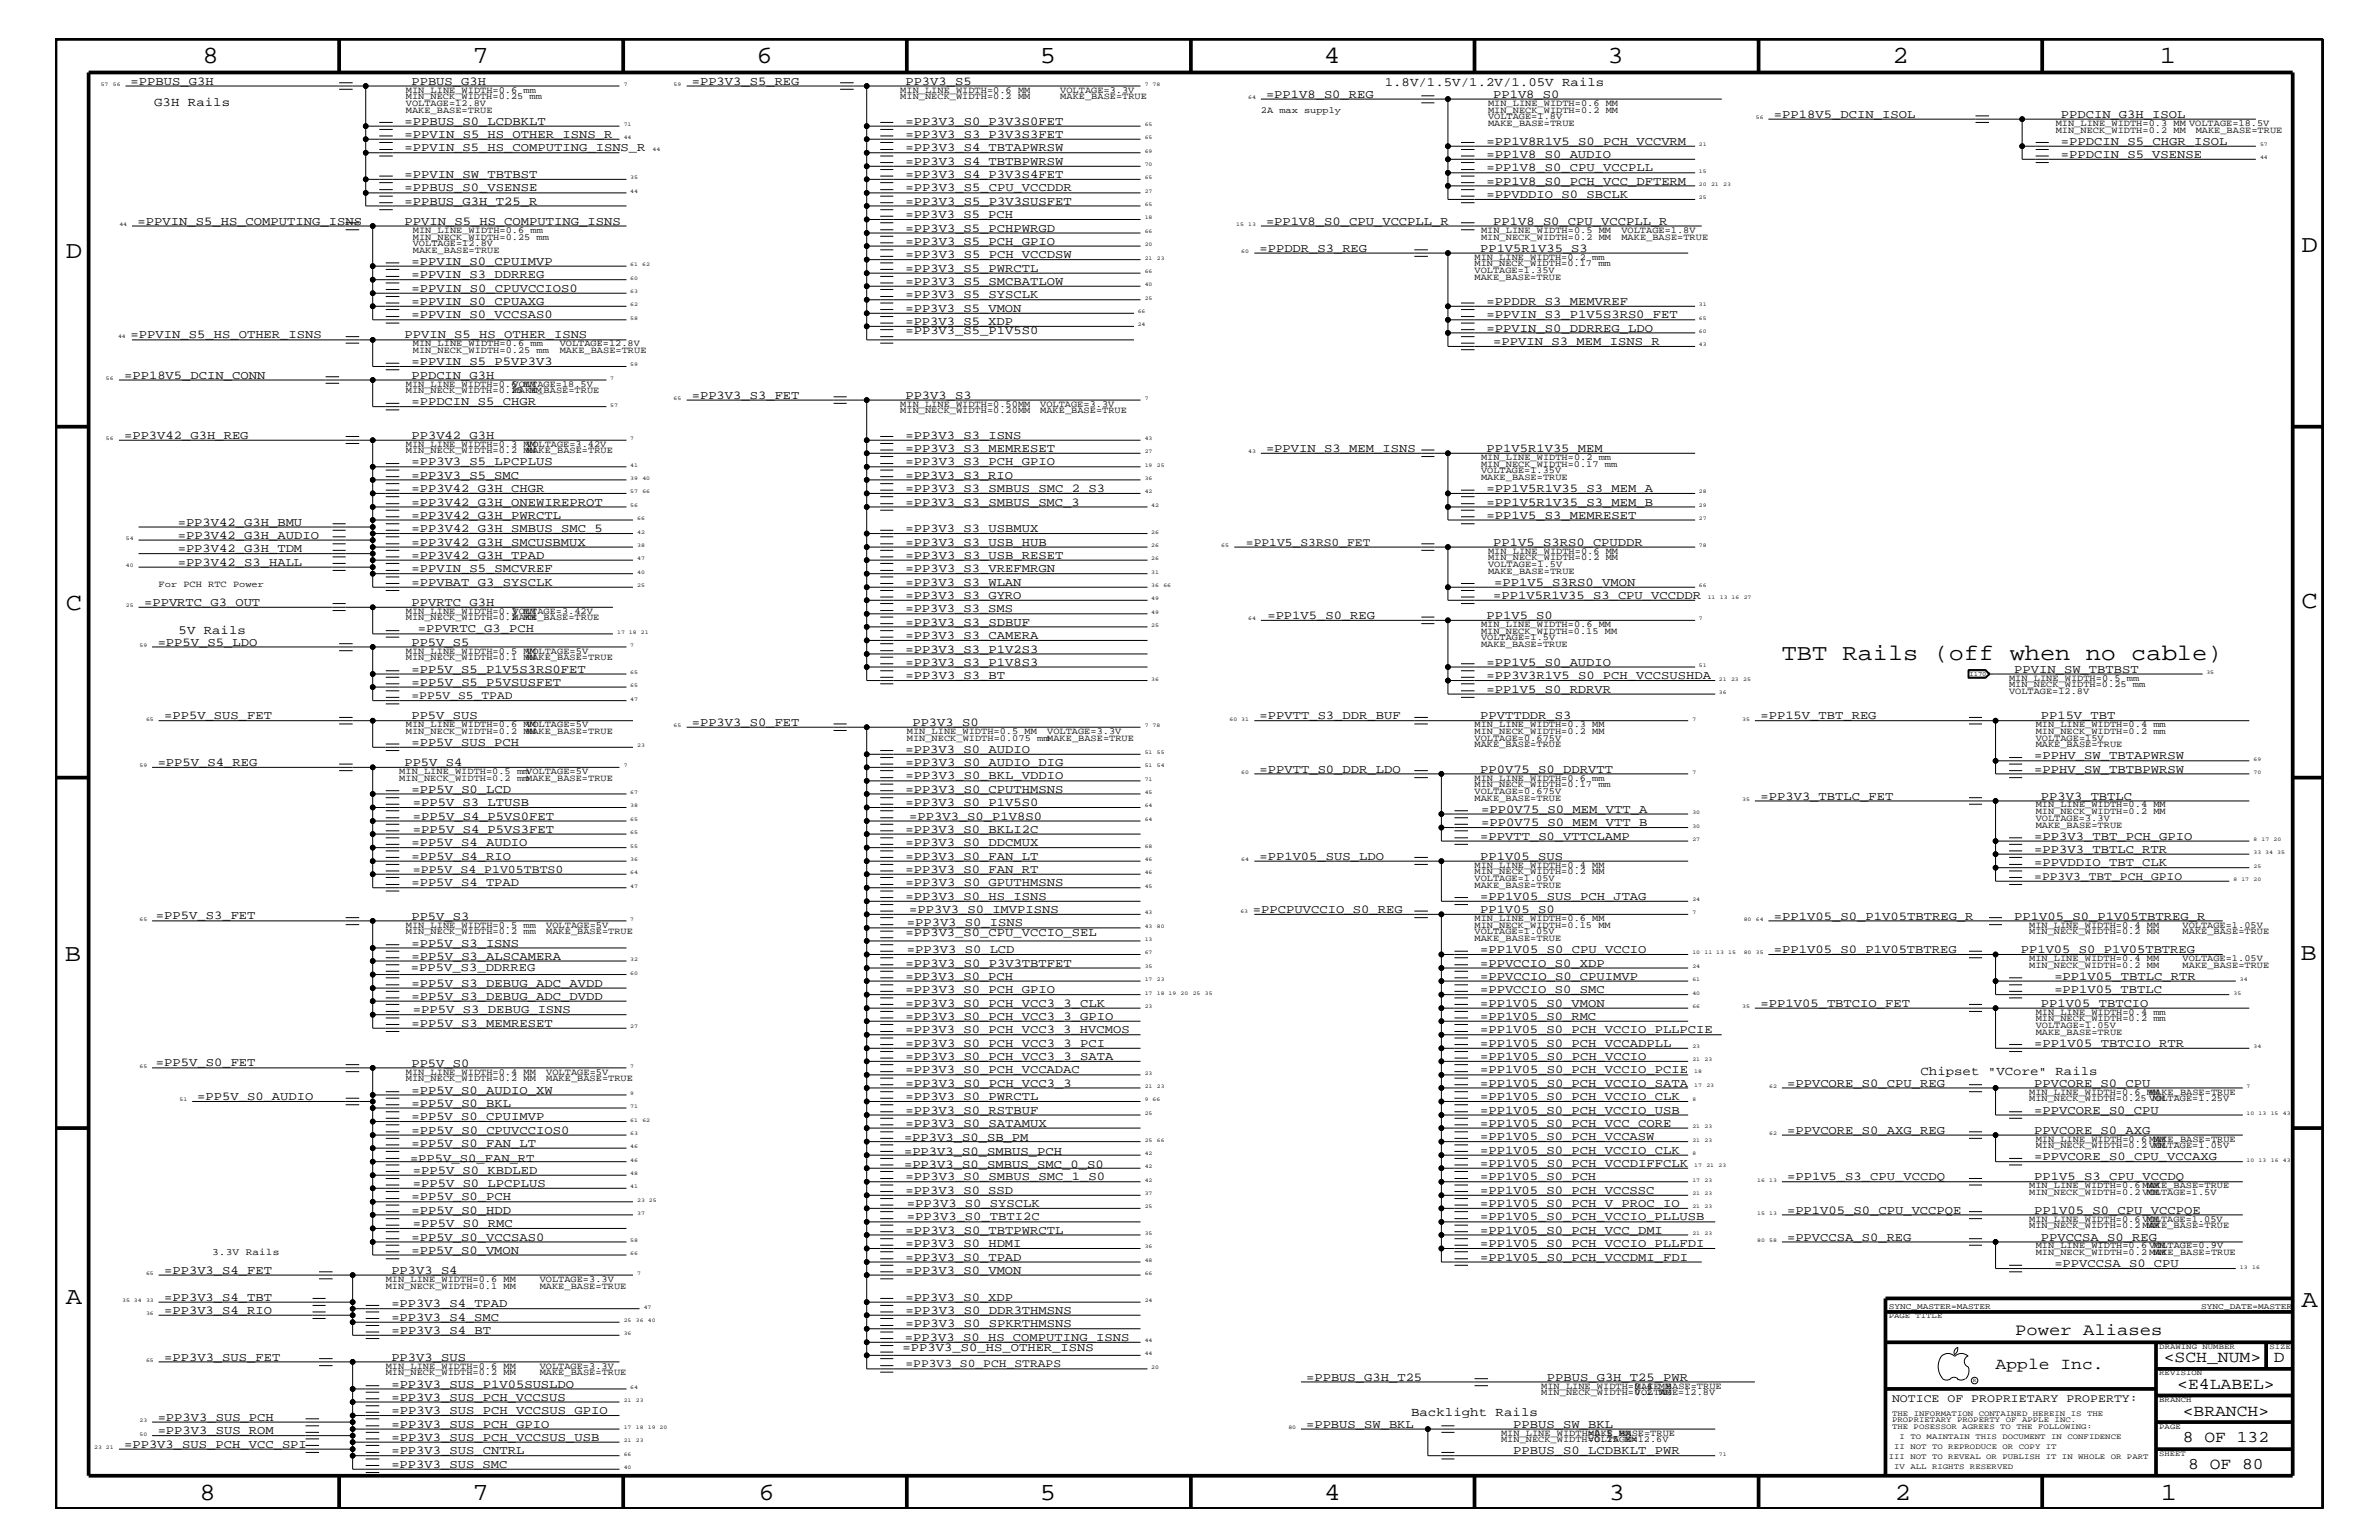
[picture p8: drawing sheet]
<svg xmlns="http://www.w3.org/2000/svg" width="432mm" height="279mm" viewBox="0 0 432 279" stroke-linecap="round" stroke-linejoin="round" font-family="sans-serif">
<defs><g id="words">
<g font-size="4.5">
<text x="36.7" y="11.5">8</text>
<text x="85.8" y="11.5">7</text>
<text x="137.3" y="11.5">6</text>
<text x="188.7" y="11.5">5</text>
<text x="240.3" y="11.5">4</text>
<text x="291.8" y="11.5">3</text>
<text x="343.5" y="11.5">2</text>
<text x="392" y="11.5">1</text>
<text x="11.9" y="46.8">D</text>
<text x="417.7" y="45.7">D</text>
<text x="11.9" y="110.6">C</text>
<text x="417.7" y="110.3">C</text>
<text x="11.8" y="174.3">B</text>
<text x="417.6" y="174.2">B</text>
<text x="11.9" y="236.7">A</text>
<text x="417.7" y="237.1">A</text>
<text x="36.2" y="272.1">8</text>
<text x="85.8" y="272.1">7</text>
<text x="137.7" y="272.1">6</text>
<text x="188.7" y="272.1">5</text>
<text x="240.4" y="272.1">4</text>
<text x="292" y="272.1">3</text>
<text x="343.9" y="272.1">2</text>
<text x="392.2" y="272.1">1</text>
</g>
<text font-size="4.1" x="323.4" y="119.8">TBT Rails (off when no cable)</text>
<g font-size="3">
<text x="365.8" y="242.3">Power Aliases</text>
<text x="362.2" y="248.4">Apple Inc.</text>
<text x="392.7" y="247.1">&lt;SCH_NUM&gt;</text>
<text x="395.2" y="252">&lt;E4LABEL&gt;</text>
<text x="412.7" y="247.1">D</text>
<text x="396.2" y="256.8">&lt;BRANCH&gt;</text>
<text x="396.2" y="261.6">8 OF 132</text>
<text x="397.2" y="266.6">8 OF 80</text>
</g>
<g font-size="2.3">
<text x="251.3" y="15.6">1.8V/1.5V/1.2V/1.05V Rails</text>
<text x="28" y="19.2">G3H Rails</text>
<text x="32.4" y="115">5V Rails</text>
<text x="348.6" y="195">Chipset &quot;VCore&quot; Rails</text>
<text x="256.1" y="256.8">Backlight Rails</text>
</g>
<g font-size="2.2">
<text x="23.7" y="15.4">=PPBUS_G3H</text>
<text x="74.7" y="15.4">PPBUS_G3H</text>
<text x="125.6" y="15.4">=PP3V3_S5_REG</text>
<text x="164.3" y="15.4">PP3V3_S5</text>
<text x="229.8" y="17.7">=PP1V8_S0_REG</text>
<text x="271" y="17.7">PP1V8_S0</text>
<text x="73.4" y="22.6">=PPBUS_S0_LCDBKLT</text>
<text x="164.3" y="22.6">=PP3V3_S0_P3V3S0FET</text>
<text x="322" y="21.4">=PP18V5_DCIN_ISOL</text>
<text x="374.1" y="21.4">PPDCIN_G3H_ISOL</text>
<text x="73.4" y="27.5">=PPVIN_S5_HS_COMPUTING_ISNS_R</text>
<text x="73.4" y="25">=PPVIN_S5_HS_OTHER_ISNS_R</text>
<text x="164.3" y="29.9">=PP3V3_S4_TBTBPWRSW</text>
<text x="164.3" y="27.5">=PP3V3_S4_TBTAPWRSW</text>
<text x="164.3" y="25">=PP3V3_S3_P3V3S3FET</text>
<text x="269.8" y="28.6">=PP1V8_S0_AUDIO</text>
<text x="269.8" y="26.3">=PP1V8R1V5_S0_PCH_VCCVRM</text>
<text x="374.1" y="28.6">=PPDCIN_S5_VSENSE</text>
<text x="374.1" y="26.3">=PPDCIN_S5_CHGR_ISOL</text>
<text x="73.4" y="34.7">=PPBUS_S0_VSENSE</text>
<text x="73.4" y="32.3">=PPVIN_SW_TBTBST</text>
<text x="164.3" y="32.3">=PP3V3_S4_P3V3S4FET</text>
<text x="164.3" y="34.7">=PP3V3_S5_CPU_VCCDDR</text>
<text x="269.8" y="35.9">=PPVDDIO_S0_SBCLK</text>
<text x="269.8" y="33.6">=PP1V8_S0_PCH_VCC_DFTERM</text>
<text x="269.8" y="31.1">=PP1V8_S0_CPU_VCCPLL</text>
<text x="25" y="40.8">=PPVIN_S5_HS_COMPUTING_ISNS</text>
<text x="73.4" y="37.2">=PPBUS_G3H_T25_R</text>
<text x="73.4" y="40.8">PPVIN_S5_HS_COMPUTING_ISNS</text>
<text x="164.3" y="39.6">=PP3V3_S5_PCH</text>
<text x="164.3" y="37.2">=PP3V3_S5_P3V3SUSFET</text>
<text x="229.8" y="40.8">=PP1V8_S0_CPU_VCCPLL_R</text>
<text x="271" y="40.8">PP1V8_S0_CPU_VCCPLL_R</text>
<text x="164.3" y="46.8">=PP3V3_S5_PCH_VCCDSW</text>
<text x="164.3" y="42">=PP3V3_S5_PCHPWRGD</text>
<text x="164.3" y="44.4">=PP3V3_S5_PCH_GPIO</text>
<text x="228.6" y="45.7">=PPDDR_S3_REG</text>
<text x="268.6" y="45.7">PP1V5R1V35_S3</text>
<text x="74.7" y="48">=PPVIN_S0_CPUIMVP</text>
<text x="74.7" y="50.5">=PPVIN_S3_DDRREG</text>
<text x="74.7" y="52.9">=PPVIN_S0_CPUVCCIOS0</text>
<text x="164.3" y="49.3">=PP3V3_S5_PWRCTL</text>
<text x="164.3" y="51.7">=PP3V3_S5_SMCBATLOW</text>
<text x="74.7" y="57.8">=PPVIN_S0_VCCSAS0</text>
<text x="74.7" y="55.3">=PPVIN_S0_CPUAXG</text>
<text x="164.3" y="54.1">=PP3V3_S5_SYSCLK</text>
<text x="164.3" y="56.6">=PP3V3_S5_VMON</text>
<text x="164.3" y="59">=PP3V3_S5_XDP</text>
<text x="269.8" y="55.3">=PPDDR_S3_MEMVREF</text>
<text x="269.8" y="57.8">=PPVIN_S3_P1V5S3RS0_FET</text>
<text x="23.7" y="61.4">=PPVIN_S5_HS_OTHER_ISNS</text>
<text x="73.4" y="61.4">PPVIN_S5_HS_OTHER_ISNS</text>
<text x="164.3" y="60.6">=PP3V3_S5_P1V5S0</text>
<text x="269.8" y="60.2">=PPVIN_S0_DDRREG_LDO</text>
<text x="271" y="62.6">=PPVIN_S3_MEM_ISNS_R</text>
<text x="22.5" y="68.7">=PP18V5_DCIN_CONN</text>
<text x="74.7" y="66.2">=PPVIN_S5_P5VP3V3</text>
<text x="74.7" y="68.7">PPDCIN_G3H</text>
<text x="74.7" y="73.5">=PPDCIN_S5_CHGR</text>
<text x="125.6" y="72.3">=PP3V3_S3_FET</text>
<text x="164.3" y="72.3">PP3V3_S3</text>
<text x="22.5" y="79.6">=PP3V42_G3H_REG</text>
<text x="74.7" y="79.6">PP3V42_G3H</text>
<text x="164.3" y="82">=PP3V3_S3_MEMRESET</text>
<text x="164.3" y="79.6">=PP3V3_S3_ISNS</text>
<text x="229.8" y="82">=PPVIN_S3_MEM_ISNS</text>
<text x="269.8" y="82">PP1V5R1V35_MEM</text>
<text x="74.7" y="84.4">=PP3V3_S5_LPCPLUS</text>
<text x="74.7" y="86.9">=PP3V3_S5_SMC</text>
<text x="74.7" y="89.3">=PP3V42_G3H_CHGR</text>
<text x="164.3" y="89.3">=PP3V3_S3_SMBUS_SMC_2_S3</text>
<text x="164.3" y="86.9">=PP3V3_S3_RIO</text>
<text x="164.3" y="84.4">=PP3V3_S3_PCH_GPIO</text>
<text x="269.8" y="89.3">=PP1V5R1V35_S3_MEM_A</text>
<text x="32.3" y="95.4">=PP3V42_G3H_BMU</text>
<text x="74.7" y="91.7">=PP3V42_G3H_ONEWIREPROT</text>
<text x="74.7" y="94.2">=PP3V42_G3H_PWRCTL</text>
<text x="164.3" y="91.7">=PP3V3_S3_SMBUS_SMC_3</text>
<text x="269.8" y="91.7">=PP1V5R1V35_S3_MEM_B</text>
<text x="269.8" y="94.2">=PP1V5_S3_MEMRESET</text>
<text x="32.3" y="97.7">=PP3V42_G3H_AUDIO</text>
<text x="32.3" y="100.2">=PP3V42_G3H_TDM</text>
<text x="74.7" y="99">=PP3V42_G3H_SMCUSBMUX</text>
<text x="74.7" y="96.5">=PP3V42_G3H_SMBUS_SMC_5</text>
<text x="74.7" y="101.4">=PP3V42_G3H_TPAD</text>
<text x="164.3" y="96.5">=PP3V3_S3_USBMUX</text>
<text x="164.3" y="101.4">=PP3V3_S3_USB_RESET</text>
<text x="164.3" y="99">=PP3V3_S3_USB_HUB</text>
<text x="271" y="99">PP1V5_S3RS0_CPUDDR</text>
<text x="32.3" y="102.6">=PP3V42_S3_HALL</text>
<text x="74.7" y="106.3">=PPVBAT_G3_SYSCLK</text>
<text x="74.7" y="103.8">=PPVIN_S5_SMCVREF</text>
<text x="164.3" y="103.8">=PP3V3_S3_VREFMRGN</text>
<text x="164.3" y="106.3">=PP3V3_S3_WLAN</text>
<text x="271.2" y="106.3">=PP1V5_S3RS0_VMON</text>
<text x="26.2" y="109.9">=PPVRTC_G3_OUT</text>
<text x="74.7" y="109.9">PPVRTC_G3H</text>
<text x="164.3" y="111.1">=PP3V3_S3_SMS</text>
<text x="164.3" y="113.6">=PP3V3_S3_SDBUF</text>
<text x="164.3" y="108.7">=PP3V3_S3_GYRO</text>
<text x="230" y="112.3">=PP1V5_S0_REG</text>
<text x="269.8" y="112.3">PP1V5_S0</text>
<text x="271" y="108.7">=PP1V5R1V35_S3_CPU_VCCDDR</text>
<text x="28.6" y="117.2">=PP5V_S5_LDO</text>
<text x="74.7" y="117.2">PP5V_S5</text>
<text x="75.9" y="114.8">=PPVRTC_G3_PCH</text>
<text x="164.3" y="118.4">=PP3V3_S3_P1V2S3</text>
<text x="164.3" y="115.9">=PP3V3_S3_CAMERA</text>
<text x="74.7" y="122">=PP5V_S5_P1V5S3RS0FET</text>
<text x="74.7" y="124.4">=PP5V_S5_P5VSUSFET</text>
<text x="164.3" y="123.2">=PP3V3_S3_BT</text>
<text x="164.3" y="120.8">=PP3V3_S3_P1V8S3</text>
<text x="269.8" y="120.8">=PP1V5_S0_AUDIO</text>
<text x="269.8" y="123.2">=PP3V3R1V5_S0_PCH_VCCSUSHDA</text>
<text x="269.8" y="125.7">=PP1V5_S0_RDRVR</text>
<text x="365.6" y="122">PPVIN_SW_TBTBST</text>
<text x="29.8" y="130.5">=PP5V_SUS_FET</text>
<text x="74.7" y="130.5">PP5V_SUS</text>
<text x="125.6" y="131.7">=PP3V3_S0_FET</text>
<text x="165.6" y="131.7">PP3V3_S0</text>
<text x="228.6" y="130.5">=PPVTT_S3_DDR_BUF</text>
<text x="268.6" y="130.5">PPVTTDDR_S3</text>
<text x="319.5" y="130.5">=PP15V_TBT_REG</text>
<text x="370.4" y="130.5">PP15V_TBT</text>
<text x="74.7" y="135.3">=PP5V_SUS_PCH</text>
<text x="164.3" y="136.6">=PP3V3_S0_AUDIO</text>
<text x="369.2" y="137.8">=PPHV_SW_TBTAPWRSW</text>
<text x="28.6" y="139">=PP5V_S4_REG</text>
<text x="73.4" y="139">PP5V_S4</text>
<text x="74.7" y="143.9">=PP5V_S0_LCD</text>
<text x="164.3" y="141.4">=PP3V3_S0_BKL_VDDIO</text>
<text x="164.3" y="143.9">=PP3V3_S0_CPUTHMSNS</text>
<text x="164.3" y="139">=PP3V3_S0_AUDIO_DIG</text>
<text x="228.6" y="140.2">=PPVTT_S0_DDR_LDO</text>
<text x="268.6" y="140.2">PP0V75_S0_DDRVTT</text>
<text x="369.2" y="140.2">=PPHV_SW_TBTBPWRSW</text>
<text x="74.9" y="148.7">=PP5V_S4_P5VS0FET</text>
<text x="74.9" y="146.2">=PP5V_S3_LTUSB</text>
<text x="164.3" y="146.2">=PP3V3_S0_P1V5S0</text>
<text x="165" y="148.7">=PP3V3_S0_P1V8S0</text>
<text x="268.8" y="149.9">=PP0V75_S0_MEM_VTT_B</text>
<text x="268.8" y="147.5">=PP0V75_S0_MEM_VTT_A</text>
<text x="319.5" y="145.1">=PP3V3_TBTLC_FET</text>
<text x="370.4" y="145.1">PP3V3_TBTLC</text>
<text x="74.7" y="156">=PP5V_S4_RIO</text>
<text x="74.7" y="153.5">=PP5V_S4_AUDIO</text>
<text x="74.9" y="151.1">=PP5V_S4_P5VS3FET</text>
<text x="164.3" y="156">=PP3V3_S0_FAN_LT</text>
<text x="164.3" y="153.5">=PP3V3_S0_DDCMUX</text>
<text x="164.3" y="151.1">=PP3V3_S0_BKLI2C</text>
<text x="228.6" y="156">=PP1V05_SUS_LDO</text>
<text x="268.6" y="152.3">=PPVTT_S0_VTTCLAMP</text>
<text x="268.6" y="156">PP1V05_SUS</text>
<text x="369.2" y="152.3">=PP3V3_TBT_PCH_GPIO</text>
<text x="369.2" y="154.7">=PP3V3_TBTLC_RTR</text>
<text x="74.7" y="160.8">=PP5V_S4_TPAD</text>
<text x="164.3" y="158.4">=PP3V3_S0_FAN_RT</text>
<text x="164.3" y="160.8">=PP3V3_S0_GPUTHMSNS</text>
<text x="369.2" y="157.2">=PPVDDIO_TBT_CLK</text>
<text x="28.3" y="166.7">=PP5V_S3_FET</text>
<text x="74.7" y="166.9">PP5V_S3</text>
<text x="164.3" y="163.3">=PP3V3_S0_HS_ISNS</text>
<text x="165" y="165.7">=PP3V3_S0_IMVPISNS</text>
<text x="227.4" y="165.6">=PPCPUVCCIO_S0_REG</text>
<text x="268.6" y="163.3">=PP1V05_SUS_PCH_JTAG</text>
<text x="268.6" y="165.6">PP1V05_S0</text>
<text x="322" y="166.9">=PP1V05_S0_P1V05TBTREG_R</text>
<text x="365.6" y="166.9">PP1V05_S0_P1V05TBTREG_R</text>
<text x="74.7" y="171.7">=PP5V_S3_ISNS</text>
<text x="164.3" y="169.9">=PP3V3_S0_CPU_VCCIO_SEL</text>
<text x="164.6" y="172.9">=PP3V3_S0_LCD</text>
<text x="164.6" y="168.1">=PP3V3_S0_ISNS</text>
<text x="268.6" y="172.9">=PP1V05_S0_CPU_VCCIO</text>
<text x="322" y="172.9">=PP1V05_S0_P1V05TBTREG</text>
<text x="366.8" y="172.9">PP1V05_S0_P1V05TBTREG</text>
<text x="74.6" y="176.2">=PP5V_S3_DDRREG</text>
<text x="74.7" y="179">=PP5V_S3_DEBUG_ADC_AVDD</text>
<text x="74.7" y="174.2">=PP5V_S3_ALSCAMERA</text>
<text x="164.3" y="175.4">=PP3V3_S0_P3V3TBTFET</text>
<text x="164.3" y="177.7">=PP3V3_S0_PCH</text>
<text x="268.6" y="177.7">=PPVCCIO_S0_CPUIMVP</text>
<text x="268.6" y="175.4">=PPVCCIO_S0_XDP</text>
<text x="372.9" y="177.7">=PP1V05_TBTLC_RTR</text>
<text x="74.7" y="181.4">=PP5V_S3_DEBUG_ADC_DVDD</text>
<text x="74.9" y="183.8">=PP5V_S3_DEBUG_ISNS</text>
<text x="164.3" y="180.2">=PP3V3_S0_PCH_GPIO</text>
<text x="164.3" y="182.7">=PP3V3_S0_PCH_VCC3_3_CLK</text>
<text x="164.3" y="185">=PP3V3_S0_PCH_VCC3_3_GPIO</text>
<text x="268.6" y="180.2">=PPVCCIO_S0_SMC</text>
<text x="268.6" y="182.7">=PP1V05_S0_VMON</text>
<text x="268.6" y="185">=PP1V05_S0_RMC</text>
<text x="319.5" y="182.7">=PP1V05_TBTCIO_FET</text>
<text x="370.4" y="182.7">PP1V05_TBTCIO</text>
<text x="372.9" y="180.2">=PP1V05_TBTLC</text>
<text x="74.7" y="186.3">=PP5V_S3_MEMRESET</text>
<text x="164.3" y="187.5">=PP3V3_S0_PCH_VCC3_3_HVCMOS</text>
<text x="164.3" y="189.9">=PP3V3_S0_PCH_VCC3_3_PCI</text>
<text x="268.6" y="189.9">=PP1V05_S0_PCH_VCCADPLL</text>
<text x="268.6" y="187.5">=PP1V05_S0_PCH_VCCIO_PLLPCIE</text>
<text x="369.2" y="189.9">=PP1V05_TBTCIO_RTR</text>
<text x="28.3" y="193.4">=PP5V_S0_FET</text>
<text x="74.7" y="193.6">PP5V_S0</text>
<text x="164.3" y="194.8">=PP3V3_S0_PCH_VCCADAC</text>
<text x="164.3" y="197.2">=PP3V3_S0_PCH_VCC3_3</text>
<text x="164.3" y="192.3">=PP3V3_S0_PCH_VCC3_3_SATA</text>
<text x="268.6" y="197.2">=PP1V05_S0_PCH_VCCIO_SATA</text>
<text x="268.6" y="194.8">=PP1V05_S0_PCH_VCCIO_PCIE</text>
<text x="268.6" y="192.3">=PP1V05_S0_PCH_VCCIO</text>
<text x="324.4" y="197.2">=PPVCORE_S0_CPU_REG</text>
<text x="369.2" y="197.2">PPVCORE_S0_CPU</text>
<text x="35.8" y="199.6">=PP5V_S0_AUDIO</text>
<text x="74.7" y="200.9">=PP5V_S0_BKL</text>
<text x="74.7" y="203.2">=PP5V_S0_CPUIMVP</text>
<text x="74.7" y="198.4">=PP5V_S0_AUDIO_XW</text>
<text x="164.3" y="202">=PP3V3_S0_RSTBUF</text>
<text x="164.3" y="199.6">=PP3V3_S0_PWRCTL</text>
<text x="268.6" y="202">=PP1V05_S0_PCH_VCCIO_USB</text>
<text x="268.6" y="199.6">=PP1V05_S0_PCH_VCCIO_CLK</text>
<text x="369.2" y="202">=PPVCORE_S0_CPU</text>
<text x="74.7" y="208.1">=PP5V_S0_FAN_LT</text>
<text x="74.7" y="205.7">=PP5V_S0_CPUVCCIOS0</text>
<text x="164.1" y="209.5">=PP3V3_S0_SMBUS_PCH</text>
<text x="164.1" y="207">=PP3V3_S0_SB_PM</text>
<text x="164.3" y="204.4">=PP3V3_S0_SATAMUX</text>
<text x="268.6" y="204.4">=PP1V05_S0_PCH_VCC_CORE</text>
<text x="268.6" y="206.9">=PP1V05_S0_PCH_VCCASW</text>
<text x="268.6" y="209.3">=PP1V05_S0_PCH_VCCIO_CLK</text>
<text x="324.4" y="205.7">=PPVCORE_S0_AXG_REG</text>
<text x="369.2" y="205.7">PPVCORE_S0_AXG</text>
<text x="74.4" y="210.8">=PP5V_S0_FAN_RT</text>
<text x="74.9" y="215.3">=PP5V_S0_LPCPLUS</text>
<text x="74.9" y="213">=PP5V_S0_KBDLED</text>
<text x="164.1" y="211.9">=PP3V3_S0_SMBUS_SMC_0_S0</text>
<text x="164.3" y="214.2">=PP3V3_S0_SMBUS_SMC_1_S0</text>
<text x="268.6" y="214.2">=PP1V05_S0_PCH</text>
<text x="268.6" y="211.7">=PP1V05_S0_PCH_VCCDIFFCLK</text>
<text x="324.4" y="214.2">=PP1V5_S3_CPU_VCCDQ</text>
<text x="369.2" y="210.5">=PPVCORE_S0_CPU_VCCAXG</text>
<text x="369.2" y="214.2">PP1V5_S3_CPU_VCCDQ</text>
<text x="74.7" y="220.2">=PP5V_S0_HDD</text>
<text x="74.7" y="217.8">=PP5V_S0_PCH</text>
<text x="164.3" y="216.6">=PP3V3_S0_SSD</text>
<text x="164.6" y="219">=PP3V3_S0_SYSCLK</text>
<text x="164.6" y="221.4">=PP3V3_S0_TBTI2C</text>
<text x="268.6" y="221.4">=PP1V05_S0_PCH_VCCIO_PLLUSB</text>
<text x="268.6" y="216.6">=PP1V05_S0_PCH_VCCSSC</text>
<text x="268.6" y="219">=PP1V05_S0_PCH_V_PROC_IO</text>
<text x="324.4" y="220.2">=PP1V05_S0_CPU_VCCPQE</text>
<text x="369.2" y="220.2">PP1V05_S0_CPU_VCCPQE</text>
<text x="74.7" y="227.5">=PP5V_S0_VMON</text>
<text x="74.7" y="225.1">=PP5V_S0_VCCSAS0</text>
<text x="74.9" y="222.6">=PP5V_S0_RMC</text>
<text x="164.3" y="226.3">=PP3V3_S0_HDMI</text>
<text x="164.3" y="223.9">=PP3V3_S0_TBTPWRCTL</text>
<text x="268.6" y="223.9">=PP1V05_S0_PCH_VCC_DMI</text>
<text x="268.6" y="226.3">=PP1V05_S0_PCH_VCCIO_PLLFDI</text>
<text x="324.4" y="225.1">=PPVCCSA_S0_REG</text>
<text x="370.4" y="225.1">PPVCCSA_S0_REG</text>
<text x="29.8" y="231.1">=PP3V3_S4_FET</text>
<text x="71" y="231.1">PP3V3_S4</text>
<text x="164.3" y="231.1">=PP3V3_S0_VMON</text>
<text x="164.3" y="228.7">=PP3V3_S0_TPAD</text>
<text x="268.6" y="228.7">=PP1V05_S0_PCH_VCCDMI_FDI</text>
<text x="372.9" y="229.9">=PPVCCSA_S0_CPU</text>
<text x="29.8" y="238.4">=PP3V3_S4_RIO</text>
<text x="29.8" y="236">=PP3V3_S4_TBT</text>
<text x="71" y="239.6">=PP3V3_S4_SMC</text>
<text x="71" y="237.2">=PP3V3_S4_TPAD</text>
<text x="164.3" y="236">=PP3V3_S0_XDP</text>
<text x="164.3" y="238.4">=PP3V3_S0_DDR3THMSNS</text>
<text x="71" y="242">=PP3V3_S4_BT</text>
<text x="163.8" y="245.1">=PP3V3_S0_HS_OTHER_ISNS</text>
<text x="164.3" y="243.3">=PP3V3_S0_HS_COMPUTING_ISNS</text>
<text x="164.3" y="240.8">=PP3V3_S0_SPKRTHMSNS</text>
<text x="29.8" y="246.9">=PP3V3_SUS_FET</text>
<text x="71" y="246.9">PP3V3_SUS</text>
<text x="71" y="251.7">=PP3V3_SUS_P1V05SUSLDO</text>
<text x="237.1" y="250.6">=PPBUS_G3H_T25</text>
<text x="280.8" y="250.6">PPBUS_G3H_T25_PWR</text>
<text x="28.6" y="257.8">=PP3V3_SUS_PCH</text>
<text x="71" y="256.6">=PP3V3_SUS_PCH_VCCSUS_GPIO</text>
<text x="71" y="254.2">=PP3V3_SUS_PCH_VCCSUS</text>
<text x="22.5" y="262.7">=PP3V3_SUS_PCH_VCC_SPI</text>
<text x="28.6" y="260.2">=PP3V3_SUS_ROM</text>
<text x="71" y="261.4">=PP3V3_SUS_PCH_VCCSUS_USB</text>
<text x="71" y="263.8">=PP3V3_SUS_CNTRL</text>
<text x="71" y="259">=PP3V3_SUS_PCH_GPIO</text>
<text x="237.1" y="259">=PPBUS_SW_BKL</text>
<text x="274.7" y="263.8">PPBUS_S0_LCDBKLT_PWR</text>
<text x="274.7" y="259">PPBUS_SW_BKL</text>
<text x="71" y="266.3">=PP3V3_SUS_SMC</text>
</g>
<g font-size="2.1">
<text x="226.1" y="99">=PP1V5_S3RS0_FET</text>
<text x="74.7" y="126.9">=PP5V_S5_TPAD</text>
<text x="74.9" y="158.4">=PP5V_S4_P1V05TBTS0</text>
<text x="369.2" y="159.6">=PP3V3_TBT_PCH_GPIO</text>
<text x="164.3" y="248.1">=PP3V3_S0_PCH_STRAPS</text>
<text x="343.4" y="254.4">NOTICE OF PROPRIETARY PROPERTY:</text>
</g>
<text font-size="1.8" x="38.5" y="227.7">3.3V Rails</text>
<g font-size="1.7">
<text x="73.7" y="16.8">MIN_LINE_WIDTH=0.6 mm</text>
<text x="73.7" y="18">MIN_NECK_WIDTH=0.25 mm</text>
<text x="163.4" y="16.8">MIN_LINE_WIDTH=0.6 MM</text>
<text x="163.4" y="18">MIN_NECK_WIDTH=0.2 MM</text>
<text x="192.4" y="16.8">VOLTAGE=3.3V</text>
<text x="192.4" y="18">MAKE_BASE=TRUE</text>
<text x="73.7" y="20.4">MAKE_BASE=TRUE</text>
<text x="73.7" y="19.2">VOLTAGE=12.8V</text>
<text x="228.9" y="20.4">2A max supply</text>
<text x="270.1" y="19.2">MIN_LINE_WIDTH=0.6 MM</text>
<text x="270.1" y="20.4">MIN_NECK_WIDTH=0.2 MM</text>
<text x="270.1" y="22.9">MAKE_BASE=TRUE</text>
<text x="270.1" y="21.6">VOLTAGE=1.8V</text>
<text x="373.1" y="22.9">MIN_LINE_WIDTH=0.3 MM VOLTAGE=18.5V</text>
<text x="373.1" y="24.1">MIN_NECK_WIDTH=0.2 MM</text>
<text x="398.5" y="24.1">MAKE_BASE=TRUE</text>
<text x="74.9" y="42.3">MIN_LINE_WIDTH=0.6 mm</text>
<text x="74.9" y="43.5">MIN_NECK_WIDTH=0.25 mm</text>
<text x="74.9" y="44.6">VOLTAGE=12.8V</text>
<text x="74.9" y="45.9">MAKE_BASE=TRUE</text>
<text x="267.6" y="47.1">MIN_LINE_WIDTH=0.2 mm</text>
<text x="268.8" y="43.5">MIN_NECK_WIDTH=0.2 MM</text>
<text x="268.8" y="42.3">MIN_LINE_WIDTH=0.5 MM</text>
<text x="294.3" y="42.3">VOLTAGE=1.8V</text>
<text x="294.3" y="43.5">MAKE_BASE=TRUE</text>
<text x="267.6" y="48.3">MIN_NECK_WIDTH=0.17 mm</text>
<text x="267.6" y="49.6">VOLTAGE=1.35V</text>
<text x="267.6" y="50.7">MAKE_BASE=TRUE</text>
<text x="74.9" y="62.9">MIN_LINE_WIDTH=0.6 mm</text>
<text x="74.9" y="64">MIN_NECK_WIDTH=0.25 mm</text>
<text x="101.6" y="64">MAKE_BASE=TRUE</text>
<text x="101.6" y="62.9">VOLTAGE=12.8V</text>
<text x="73.7" y="71.3">MIN_NECK_WIDTH=0.25 MM</text>
<text x="73.7" y="70.1">MIN_LINE_WIDTH=0.6 MM</text>
<text x="93" y="70.1">VOLTAGE=18.5V</text>
<text x="93" y="71.3">MAKE_BASE=TRUE</text>
<text x="163.4" y="75">MIN_NECK_WIDTH=0.20MM</text>
<text x="163.4" y="73.8">MIN_LINE_WIDTH=0.50MM</text>
<text x="188.8" y="75">MAKE_BASE=TRUE</text>
<text x="188.8" y="73.8">VOLTAGE=3.3V</text>
<text x="73.7" y="81.1">MIN_LINE_WIDTH=0.3 MM</text>
<text x="73.7" y="82.2">MIN_NECK_WIDTH=0.2 MM</text>
<text x="95.5" y="82.2">MAKE_BASE=TRUE</text>
<text x="95.5" y="81.1">VOLTAGE=3.42V</text>
<text x="268.8" y="83.5">MIN_LINE_WIDTH=0.2 mm</text>
<text x="268.8" y="85.9">VOLTAGE=1.35V</text>
<text x="268.8" y="87.1">MAKE_BASE=TRUE</text>
<text x="268.8" y="84.7">MIN_NECK_WIDTH=0.17 mm</text>
<text x="270.1" y="101.6">MIN_NECK_WIDTH=0.2 MM</text>
<text x="270.1" y="100.4">MIN_LINE_WIDTH=0.6 MM</text>
<text x="28.8" y="106.5">For PCH RTC Power</text>
<text x="270.1" y="104.1">MAKE_BASE=TRUE</text>
<text x="270.1" y="102.9">VOLTAGE=1.5V</text>
<text x="73.7" y="111.4">MIN_LINE_WIDTH=0.3 MM</text>
<text x="73.7" y="112.6">MIN_NECK_WIDTH=0.2 MM</text>
<text x="93" y="112.6">MAKE_BASE=TRUE</text>
<text x="93" y="111.4">VOLTAGE=3.42V</text>
<text x="268.8" y="113.7">MIN_LINE_WIDTH=0.6 MM</text>
<text x="73.7" y="119.8">MIN_NECK_WIDTH=0.1 MM</text>
<text x="73.7" y="118.6">MIN_LINE_WIDTH=0.5 MM</text>
<text x="95.5" y="119.8">MAKE_BASE=TRUE</text>
<text x="95.5" y="118.6">VOLTAGE=5V</text>
<text x="268.8" y="115">MIN_NECK_WIDTH=0.15 MM</text>
<text x="268.8" y="117.4">MAKE_BASE=TRUE</text>
<text x="268.8" y="116.2">VOLTAGE=1.5V</text>
<text x="364.7" y="125.9">VOLTAGE=12.8V</text>
<text x="364.7" y="123.5">MIN_LINE_WIDTH=0.5 mm</text>
<text x="364.7" y="124.7">MIN_NECK_WIDTH=0.25 mm</text>
<text x="73.7" y="131.9">MIN_LINE_WIDTH=0.6 MM</text>
<text x="95.5" y="131.9">VOLTAGE=5V</text>
<text x="267.6" y="131.9">MIN_LINE_WIDTH=0.3 MM</text>
<text x="369.5" y="131.9">MIN_LINE_WIDTH=0.4 mm</text>
<text x="73.7" y="133.2">MIN_NECK_WIDTH=0.2 MM</text>
<text x="95.5" y="133.2">MAKE_BASE=TRUE</text>
<text x="164.6" y="134.4">MIN_NECK_WIDTH=0.075 mmMAKE_BASE=TRUE</text>
<text x="164.6" y="133.2">MIN_LINE_WIDTH=0.5 MM</text>
<text x="190.1" y="133.2">VOLTAGE=3.3V</text>
<text x="267.6" y="135.6">MAKE_BASE=TRUE</text>
<text x="267.6" y="134.4">VOLTAGE=0.675V</text>
<text x="267.6" y="133.2">MIN_NECK_WIDTH=0.2 MM</text>
<text x="369.5" y="133.2">MIN_NECK_WIDTH=0.2 mm</text>
<text x="369.5" y="135.6">MAKE_BASE=TRUE</text>
<text x="369.5" y="134.4">VOLTAGE=15V</text>
<text x="72.5" y="140.4">MIN_LINE_WIDTH=0.5 mmVOLTAGE=5V</text>
<text x="72.5" y="141.7">MIN_NECK_WIDTH=0.2 mmMAKE_BASE=TRUE</text>
<text x="267.6" y="142.9">MIN_NECK_WIDTH=0.17 mm</text>
<text x="267.6" y="141.7">MIN_LINE_WIDTH=0.6 mm</text>
<text x="267.6" y="145.3">MAKE_BASE=TRUE</text>
<text x="267.6" y="144">VOLTAGE=0.675V</text>
<text x="369.5" y="149">VOLTAGE=3.3V</text>
<text x="369.5" y="147.7">MIN_NECK_WIDTH=0.2 MM</text>
<text x="369.5" y="146.5">MIN_LINE_WIDTH=0.4 MM</text>
<text x="369.5" y="150.1">MAKE_BASE=TRUE</text>
<text x="267.6" y="161.1">MAKE_BASE=TRUE</text>
<text x="267.6" y="159.9">VOLTAGE=1.05V</text>
<text x="267.6" y="158.6">MIN_NECK_WIDTH=0.2 MM</text>
<text x="267.6" y="157.4">MIN_LINE_WIDTH=0.4 MM</text>
<text x="267.6" y="167.1">MIN_LINE_WIDTH=0.6 MM</text>
<text x="73.7" y="169.5">MIN_NECK_WIDTH=0.2 mm</text>
<text x="73.7" y="168.3">MIN_LINE_WIDTH=0.5 mm</text>
<text x="99.1" y="169.5">MAKE_BASE=TRUE</text>
<text x="99.1" y="168.3">VOLTAGE=5V</text>
<text x="267.6" y="170.7">MAKE_BASE=TRUE</text>
<text x="267.6" y="169.5">VOLTAGE=1.05V</text>
<text x="267.6" y="168.3">MIN_NECK_WIDTH=0.15 MM</text>
<text x="368.3" y="168.3">MIN_LINE_WIDTH=0.4 MM</text>
<text x="368.3" y="169.5">MIN_NECK_WIDTH=0.2 MM</text>
<text x="396.2" y="169.5">MAKE_BASE=TRUE</text>
<text x="396.2" y="168.3">VOLTAGE=1.05V</text>
<text x="368.3" y="175.6">MIN_NECK_WIDTH=0.2 MM</text>
<text x="368.3" y="174.4">MIN_LINE_WIDTH=0.4 MM</text>
<text x="396.2" y="174.4">VOLTAGE=1.05V</text>
<text x="396.2" y="175.6">MAKE_BASE=TRUE</text>
<text x="369.5" y="184.1">MIN_LINE_WIDTH=0.4 mm</text>
<text x="369.5" y="185.3">MIN_NECK_WIDTH=0.2 mm</text>
<text x="369.5" y="186.5">VOLTAGE=1.05V</text>
<text x="369.5" y="187.7">MAKE_BASE=TRUE</text>
<text x="73.7" y="196.2">MIN_NECK_WIDTH=0.2 MM</text>
<text x="73.7" y="195">MIN_LINE_WIDTH=0.4 MM</text>
<text x="99.1" y="195">VOLTAGE=5V</text>
<text x="99.1" y="196.2">MAKE_BASE=TRUE</text>
<text x="368.3" y="198.7">MIN_LINE_WIDTH=0.6 MM</text>
<text x="368.3" y="199.8">MIN_NECK_WIDTH=0.25 MM</text>
<text x="390.1" y="198.7">MAKE_BASE=TRUE</text>
<text x="390.1" y="199.8">VOLTAGE=1.25V</text>
<text x="369.5" y="207.1">MIN_LINE_WIDTH=0.6 MM</text>
<text x="369.5" y="208.3">MIN_NECK_WIDTH=0.2 MM</text>
<text x="390.1" y="207.1">MAKE_BASE=TRUE</text>
<text x="390.1" y="208.3">VOLTAGE=1.05V</text>
<text x="368.3" y="215.6">MIN_LINE_WIDTH=0.6 MM</text>
<text x="388.9" y="215.6">MAKE_BASE=TRUE</text>
<text x="368.3" y="221.7">MIN_LINE_WIDTH=0.6 MM</text>
<text x="368.3" y="216.9">MIN_NECK_WIDTH=0.2 MM</text>
<text x="388.9" y="216.9">VOLTAGE=1.5V</text>
<text x="388.9" y="221.7">VOLTAGE=1.05V</text>
<text x="368.3" y="222.9">MIN_NECK_WIDTH=0.2 MM</text>
<text x="369.5" y="226.5">MIN_LINE_WIDTH=0.6 MM</text>
<text x="369.5" y="227.7">MIN_NECK_WIDTH=0.2 MM</text>
<text x="388.9" y="222.9">MAKE_BASE=TRUE</text>
<text x="390.1" y="226.5">VOLTAGE=0.9V</text>
<text x="390.1" y="227.7">MAKE_BASE=TRUE</text>
<text x="70" y="233.8">MIN_NECK_WIDTH=0.1 MM</text>
<text x="70" y="232.6">MIN_LINE_WIDTH=0.6 MM</text>
<text x="98" y="233.8">MAKE_BASE=TRUE</text>
<text x="98" y="232.6">VOLTAGE=3.3V</text>
<text x="70" y="249.5">MIN_NECK_WIDTH=0.2 MM</text>
<text x="70" y="248.4">MIN_LINE_WIDTH=0.6 MM</text>
<text x="98" y="249.5">MAKE_BASE=TRUE</text>
<text x="98" y="248.4">VOLTAGE=3.3V</text>
<text x="279.7" y="252">MIN_LINE_WIDTH=0.4 MM</text>
<text x="296.8" y="252">MAKE_BASE=TRUE</text>
<text x="279.7" y="253.2">MIN_NECK_WIDTH=0.2 MM</text>
<text x="296.8" y="253.2">VOLTAGE=12.8V</text>
<text x="272.5" y="260.5">MIN_LINE_WIDTH=0.5 MM</text>
<text x="272.5" y="261.6">MIN_NECK_WIDTH=0.25 MM</text>
<text x="288.3" y="260.5">MAKE_BASE=TRUE</text>
<text x="288.3" y="261.6">VOLTAGE=12.6V</text>
</g>
<g font-size="1.5">
<text x="342.8" y="237.4">SYNC_MASTER=MASTER</text>
<text x="399.5" y="237.4">SYNC_DATE=MASTER</text>
</g>
<g font-size="1.4">
<text x="342.8" y="239.2">PAGE TITLE</text>
<text x="391.9" y="244.7">DRAWING NUMBER</text>
<text x="411.9" y="244.7">SIZE</text>
<text x="391.9" y="249.5">REVISION</text>
<text x="343.4" y="256.8">THE INFORMATION CONTAINED HEREIN IS THE</text>
<text x="391.9" y="254.4">BRANCH</text>
<text x="343.4" y="258">PROPRIETARY PROPERTY OF APPLE INC.</text>
<text x="343.4" y="259.3">THE POSESSOR AGREES TO THE FOLLOWING:</text>
<text x="343.8" y="262.9">II NOT TO REPRODUCE OR COPY IT</text>
<text x="344.8" y="261.1">I TO MAINTAIN THIS DOCUMENT IN CONFIDENCE</text>
<text x="391.9" y="259.3">PAGE</text>
<text x="342.8" y="264.7">III NOT TO REVEAL OR PUBLISH IT IN WHOLE OR PART</text>
<text x="343.8" y="266.6">IV ALL RIGHTS RESERVED</text>
<text x="391.9" y="264.1">SHEET</text>
</g>
<text font-size="1.2" x="357.5" y="122.6">I1709</text>
<g font-size="1">
<text x="18.3" y="15.6">57</text>
<text x="20.5" y="15.6">56</text>
<text x="113.2" y="15.6">7</text>
<text x="122.3" y="15.6">59</text>
<text x="207.8" y="15.6">7</text>
<text x="209.2" y="15.6">78</text>
<text x="226.6" y="18">64</text>
<text x="113.2" y="22.9">71</text>
<text x="207.8" y="22.9">65</text>
<text x="318.7" y="21.6">56</text>
<text x="113.2" y="25.3">44</text>
<text x="118.4" y="27.5">44</text>
<text x="207.8" y="27.7">69</text>
<text x="207.8" y="25.3">65</text>
<text x="308.4" y="26.5">21</text>
<text x="410.2" y="28.9">44</text>
<text x="410.2" y="26.5">57</text>
<text x="114.4" y="35">44</text>
<text x="114.4" y="32.5">35</text>
<text x="207.8" y="30.2">70</text>
<text x="207.8" y="35">27</text>
<text x="207.8" y="32.5">65</text>
<text x="308.4" y="33.7">20</text>
<text x="308.4" y="31.4">15</text>
<text x="310.6" y="33.7">21</text>
<text x="312.8" y="33.7">23</text>
<text x="21.7" y="41">44</text>
<text x="207.8" y="37.4">65</text>
<text x="207.8" y="39.8">18</text>
<text x="224.4" y="41">15</text>
<text x="226.6" y="41">13</text>
<text x="308.4" y="36.2">25</text>
<text x="207.8" y="47.1">21</text>
<text x="207.8" y="44.6">20</text>
<text x="207.8" y="42.3">66</text>
<text x="210" y="47.1">23</text>
<text x="225.3" y="45.9">60</text>
<text x="114.4" y="48.3">61</text>
<text x="114.4" y="53.2">63</text>
<text x="114.4" y="50.7">60</text>
<text x="116.6" y="48.3">62</text>
<text x="207.8" y="51.9">40</text>
<text x="207.8" y="49.6">66</text>
<text x="114.4" y="58">58</text>
<text x="114.4" y="55.6">62</text>
<text x="206.5" y="56.8">66</text>
<text x="206.5" y="59.2">24</text>
<text x="207.8" y="54.4">25</text>
<text x="308.4" y="55.6">31</text>
<text x="308.4" y="58">65</text>
<text x="21.4" y="61.4">44</text>
<text x="308.4" y="60.4">60</text>
<text x="308.4" y="62.9">43</text>
<text x="19.2" y="68.9">56</text>
<text x="110.7" y="68.9">7</text>
<text x="114.4" y="66.5">59</text>
<text x="110.7" y="73.8">57</text>
<text x="122.3" y="72.6">65</text>
<text x="207.8" y="72.6">7</text>
<text x="19.2" y="79.9">56</text>
<text x="114.4" y="79.9">7</text>
<text x="207.8" y="79.9">43</text>
<text x="207.8" y="82.2">27</text>
<text x="226.6" y="82.2">43</text>
<text x="114.4" y="84.7">41</text>
<text x="114.4" y="87.1">39</text>
<text x="114.4" y="89.5">57</text>
<text x="116.6" y="87.1">40</text>
<text x="116.6" y="89.5">66</text>
<text x="207.8" y="89.5">42</text>
<text x="207.8" y="87.1">36</text>
<text x="207.8" y="84.7">19</text>
<text x="210" y="84.7">25</text>
<text x="308.4" y="89.5">28</text>
<text x="114.4" y="92">56</text>
<text x="115.7" y="94.3">66</text>
<text x="209" y="92">42</text>
<text x="308.4" y="92">29</text>
<text x="308.4" y="94.3">27</text>
<text x="22.9" y="98">54</text>
<text x="115.7" y="101.6">47</text>
<text x="115.7" y="99.3">38</text>
<text x="115.7" y="96.8">42</text>
<text x="209" y="101.6">26</text>
<text x="209" y="99.3">26</text>
<text x="209" y="96.8">26</text>
<text x="221.7" y="99.3">65</text>
<text x="308.4" y="99.3">78</text>
<text x="22.9" y="102.9">40</text>
<text x="115.7" y="104.1">40</text>
<text x="115.7" y="106.5">25</text>
<text x="209" y="106.5">36</text>
<text x="209" y="104.1">31</text>
<text x="211.2" y="106.5">66</text>
<text x="308.4" y="106.5">66</text>
<text x="22.9" y="110.2">25</text>
<text x="209" y="113.7">25</text>
<text x="209" y="108.9">49</text>
<text x="209" y="111.4">49</text>
<text x="226.6" y="112.6">64</text>
<text x="308.4" y="112.6">7</text>
<text x="310" y="108.7">11</text>
<text x="312.2" y="108.7">13 16</text>
<text x="316.5" y="108.7">27</text>
<text x="25.3" y="117.4">59</text>
<text x="112" y="115">17 18</text>
<text x="114.4" y="117.4">7</text>
<text x="116.3" y="115">21</text>
<text x="114.4" y="124.7">65</text>
<text x="114.4" y="122.3">65</text>
<text x="209" y="123.5">36</text>
<text x="308.4" y="121">51</text>
<text x="312" y="123.5">21</text>
<text x="312" y="125.9">36</text>
<text x="314.2" y="123.5">23</text>
<text x="316.4" y="123.5">25</text>
<text x="400.5" y="122.3">35</text>
<text x="26.5" y="130.8">65</text>
<text x="114.4" y="127.1">47</text>
<text x="122.3" y="131.9">65</text>
<text x="207.8" y="131.9">7</text>
<text x="209.2" y="131.9">78</text>
<text x="223.2" y="130.8">60 31</text>
<text x="307.2" y="130.8">7</text>
<text x="316.2" y="130.8">35</text>
<text x="115.7" y="135.6">23</text>
<text x="207.8" y="136.8">51</text>
<text x="210" y="136.8">55</text>
<text x="25.3" y="139.2">59</text>
<text x="113.2" y="139.2">7</text>
<text x="207.8" y="141.7">71</text>
<text x="207.8" y="139.2">51</text>
<text x="210" y="139.2">54</text>
<text x="225.3" y="140.4">60</text>
<text x="307.2" y="140.4">7</text>
<text x="409" y="138">69</text>
<text x="409" y="140.4">70</text>
<text x="114.4" y="146.5">38</text>
<text x="114.4" y="149">65</text>
<text x="114.4" y="144">67</text>
<text x="207.8" y="144">45</text>
<text x="207.8" y="146.5">64</text>
<text x="207.8" y="149">64</text>
<text x="307.2" y="147.7">30</text>
<text x="316.2" y="145.3">35</text>
<text x="114.4" y="153.8">55</text>
<text x="114.4" y="151.3">65</text>
<text x="207.8" y="153.8">68</text>
<text x="307.2" y="152.6">27</text>
<text x="307.2" y="150.1">30</text>
<text x="409" y="155">33 34</text>
<text x="409" y="152.6">8</text>
<text x="410.5" y="152.6">17</text>
<text x="412.7" y="152.6">20</text>
<text x="413.3" y="155">35</text>
<text x="114.4" y="156.2">36</text>
<text x="114.4" y="158.6">64</text>
<text x="114.4" y="161.1">47</text>
<text x="207.8" y="158.6">46</text>
<text x="207.8" y="161.1">45</text>
<text x="207.8" y="156.2">46</text>
<text x="225.3" y="156.2">64</text>
<text x="405.4" y="159.9">8</text>
<text x="406.8" y="159.9">17</text>
<text x="409" y="157.4">25</text>
<text x="409" y="159.9">20</text>
<text x="25.3" y="167.1">65</text>
<text x="114.4" y="167.1">7</text>
<text x="207.8" y="165.9">43</text>
<text x="225.1" y="165.6">63</text>
<text x="307.2" y="163.5">24</text>
<text x="307.2" y="165.9">7</text>
<text x="316.5" y="167.1">80</text>
<text x="318.7" y="167.1">64</text>
<text x="207.8" y="173.2">67</text>
<text x="207.8" y="168.3">43</text>
<text x="207.8" y="170.7">13</text>
<text x="210" y="168.3">80</text>
<text x="307.2" y="173.2">10</text>
<text x="309.4" y="173.2">11 13</text>
<text x="313.7" y="173.2">15</text>
<text x="316.5" y="173.2">80</text>
<text x="318.7" y="173.2">35</text>
<text x="114.4" y="176.8">60</text>
<text x="114.4" y="174.4">32</text>
<text x="207.8" y="178">17</text>
<text x="207.8" y="175.6">35</text>
<text x="210" y="178">23</text>
<text x="307.2" y="175.6">24</text>
<text x="307.2" y="178">61</text>
<text x="406.6" y="178">34</text>
<text x="207.8" y="180.5">17</text>
<text x="207.8" y="182.9">23</text>
<text x="210" y="180.5">18 19</text>
<text x="214.3" y="180.5">20</text>
<text x="216.5" y="180.5">25</text>
<text x="218.7" y="180.5">35</text>
<text x="307.2" y="180.5">40</text>
<text x="307.2" y="182.9">66</text>
<text x="316.2" y="182.9">35</text>
<text x="405.4" y="180.5">35</text>
<text x="114.4" y="186.5">27</text>
<text x="307.2" y="190.2">23</text>
<text x="409" y="190.2">34</text>
<text x="25.3" y="193.7">65</text>
<text x="114.4" y="193.7">7</text>
<text x="207.8" y="195">23</text>
<text x="207.8" y="197.4">21</text>
<text x="210" y="197.4">23</text>
<text x="307.2" y="192.6">21</text>
<text x="307.5" y="197.2">17</text>
<text x="307.5" y="194.8">18</text>
<text x="309.4" y="192.6">23</text>
<text x="309.7" y="197.2">23</text>
<text x="321.1" y="197.4">62</text>
<text x="407.8" y="197.4">7</text>
<text x="32.6" y="199.8">51</text>
<text x="114.4" y="198.7">9</text>
<text x="114.4" y="201">71</text>
<text x="114.4" y="203.5">61</text>
<text x="116.6" y="203.5">62</text>
<text x="207.8" y="199.8">9</text>
<text x="207.8" y="202.3">25</text>
<text x="209.2" y="199.8">66</text>
<text x="307.2" y="199.8">8</text>
<text x="407.8" y="202.3">10</text>
<text x="410" y="202.3">13</text>
<text x="412.2" y="202.3">15</text>
<text x="414.4" y="202.3">43</text>
<text x="114.4" y="208.3">46</text>
<text x="114.4" y="205.9">63</text>
<text x="207.8" y="207.1">25</text>
<text x="207.8" y="209.6">42</text>
<text x="210" y="207.1">66</text>
<text x="307.2" y="204.7">21</text>
<text x="307.2" y="207.1">21</text>
<text x="307.2" y="209.6">8</text>
<text x="309.4" y="204.7">23</text>
<text x="309.4" y="207.1">23</text>
<text x="321.1" y="205.9">62</text>
<text x="114.4" y="210.8">46</text>
<text x="114.4" y="215.6">41</text>
<text x="114.4" y="213.2">48</text>
<text x="207.8" y="214.4">42</text>
<text x="207.8" y="211.9">42</text>
<text x="307.2" y="214.4">17</text>
<text x="307.5" y="211.7">17</text>
<text x="309.4" y="214.4">23</text>
<text x="309.7" y="211.7">21</text>
<text x="311.9" y="211.7">23</text>
<text x="318.9" y="214.4">16</text>
<text x="321.1" y="214.4">13</text>
<text x="407.8" y="210.8">10</text>
<text x="410" y="210.8">13</text>
<text x="412.2" y="210.8">16</text>
<text x="414.4" y="210.8">43</text>
<text x="115.7" y="218">23 25</text>
<text x="115.7" y="220.4">37</text>
<text x="207.8" y="219.2">25</text>
<text x="207.8" y="216.9">37</text>
<text x="307.2" y="216.9">21</text>
<text x="307.2" y="219.2">21</text>
<text x="309.4" y="216.9">23</text>
<text x="309.4" y="219.2">23</text>
<text x="318.9" y="220.4">15</text>
<text x="321.1" y="220.4">13</text>
<text x="114.4" y="227.7">66</text>
<text x="114.4" y="225.3">58</text>
<text x="207.8" y="226.5">36</text>
<text x="207.8" y="224.1">35</text>
<text x="307.2" y="224.1">21</text>
<text x="309.4" y="224.1">23</text>
<text x="318.9" y="225.3">80</text>
<text x="321.1" y="225.3">58</text>
<text x="26.5" y="231.3">65</text>
<text x="115.7" y="231.3">7</text>
<text x="207.8" y="231.3">66</text>
<text x="207.8" y="229">48</text>
<text x="406.6" y="230.2">13</text>
<text x="408.8" y="230.2">16</text>
<text x="22.2" y="236.2">35 34</text>
<text x="26.5" y="236.2">33</text>
<text x="26.5" y="238.6">36</text>
<text x="113.2" y="239.9">25</text>
<text x="115.4" y="239.9">36</text>
<text x="116.8" y="237.4">47</text>
<text x="117.6" y="239.9">40</text>
<text x="207.8" y="236.2">24</text>
<text x="113.2" y="242.3">36</text>
<text x="207.8" y="245.9">44</text>
<text x="207.8" y="243.5">44</text>
<text x="26.5" y="247.1">65</text>
<text x="114.4" y="252">64</text>
<text x="209" y="248.4">20</text>
<text x="358.1" y="250.7">R</text>
<text x="113.2" y="254.4">21</text>
<text x="115.4" y="254.4">23</text>
<text x="17.1" y="262.9">23 21</text>
<text x="25.3" y="260.5">50</text>
<text x="25.3" y="258">23</text>
<text x="113.2" y="261.6">21</text>
<text x="113.2" y="259.3">17</text>
<text x="115.4" y="261.6">23</text>
<text x="115.4" y="259.3">18</text>
<text x="117.6" y="259.3">19 20</text>
<text x="233.8" y="259.3">80</text>
<text x="113.2" y="266.6">40</text>
<text x="113.2" y="264.1">66</text>
<text x="312" y="264.1">71</text>
</g>
</g></defs>
<g fill="none" stroke="#000" stroke-width=".18">
<path d="M22.8 15.6h43.6v7.3M61.6 16.2h2.4M61.6 15h2.4M66.4 15.6h46M124.6 15.6h32.7v7.3M152.5 16.2h2.4M152.5 15h2.4M157.3 15.6h49.7M228.9 18h33.9v8.5M258 18.7h2.4M258 17.4h2.4M262.8 18h49.7"/>
<path d="M66.4 22.9h46M66.4 22.9v2.4M66.4 27.7v4.8M68.8 28.3h2.5M68.8 27.1h2.5M68.8 35.6h2.5M68.8 34.4h2.5M68.8 25.9h2.5M68.8 31.9h2.5M68.8 33.1h2.5M68.8 38h2.5M68.8 36.8h2.5"/>
<path d="M68.8 23.5h2.5M68.8 22.2h2.5M68.8 24.7h2.5M112.4 25.3h-46v2.4h46M113.7 35h-47.3v2.4h47.3M113.7 32.5h-47.3v2.5M157.3 30.2h49.7M157.3 27.7h49.7M157.3 35h49.7M157.3 39.8h49.7M157.3 39.8v21.9h48.5M157.3 32.5h49.7"/>
<path d="M157.3 22.9h49.7M157.3 25.3h49.7M157.3 22.9v14.5M159.8 30.8h2.3M159.8 29.5h2.3M159.8 28.3h2.3M159.8 27.1h2.3M159.8 35.6h2.3M159.8 34.4h2.3M159.8 25.9h2.3M159.8 31.9h2.3M159.8 39.2h2.3"/>
<path d="M159.8 33.1h2.3M159.8 38h2.3M159.8 36.8h2.3M159.8 23.5h2.3M159.8 22.2h2.3M159.8 24.7h2.3M207 37.4h-49.7v2.4M262.8 28.9h44.9M262.8 26.5h44.9M262.8 33.7v2.5h44.9M262.8 33.7h44.9M262.8 26.5v4.9"/>
<path d="M265.2 30.8h2.4M265.2 29.5h2.4M265.2 28.3h2.4M265.2 27.1h2.4M265.2 35.6h2.4M265.2 34.4h2.4M265.2 25.9h2.4M265.2 31.9h2.4M265.2 33.1h2.4M265.2 36.8h2.4M307.7 31.4h-44.9v2.3M321 21.6h46v4.9"/>
<path d="M358.6 22.2h2.4M358.6 21h2.4M367 21.6h42.4M369.5 29.5h2.4M369.5 28.3h2.4M369.5 27.1h2.4M369.5 25.9h2.4M409.4 26.5h-42.4v2.4h42.4M24 41h89.7M62.7 41.7h2.5M62.7 40.4h2.5M67.6 41v17h46.1"/>
<path d="M67.6 48.3h46.1M67.6 50.7h46.1M67.6 53.2h46.1M67.6 55.6h46.1M70 58.6h2.5M70 57.4h2.5M70 48.9h2.5M70 47.7h2.5M70 51.3h2.5M70 50.2h2.5M70 53.8h2.5M70 52.5h2.5"/>
<path d="M70 56.2h2.5M70 55h2.5M157.3 42.3h49.7M157.3 44.6h49.7M157.3 47.1h49.7M157.3 49.6h49.7M157.3 51.9h49.7M157.3 54.4h49.7M157.3 56.8h48.5M157.3 59.2h48.5M159.8 59.8h2.3M159.8 58.6h2.3"/>
<path d="M159.8 57.4h2.3M159.8 41.7h2.3M159.8 40.4h2.3M159.8 48.9h2.3M159.8 47.7h2.3M159.8 42.9h2.3M159.8 51.3h2.3M159.8 50.2h2.3M159.8 53.8h2.3M159.8 52.5h2.3M159.8 45.3h2.3M159.8 44.1h2.3"/>
<path d="M159.8 56.2h2.3M159.8 55h2.3M159.8 46.5h2.3M227.7 45.9h35.1v9.7M228.9 41h80M256.7 45.3h2.5M256.7 46.5h2.5M262.8 58h44.9M262.8 55.6h44.9M262.8 55.6v7.3h44.9M262.8 45.9h43.6M265.2 59.8h2.4"/>
<path d="M265.2 58.6h2.4M265.2 57.4h2.4M265.2 41.7h2.4M265.2 40.4h2.4M265.2 56.2h2.4M265.2 55h2.4M21.6 68.9h46v4.9h42.5M21.6 79.9h46v4.8M24 61.7h43.6M59.1 69.5h2.5M59.1 68.4h2.5M62.7 61.1h2.5"/>
<path d="M62.7 62.3h2.5M62.7 79.2h2.5M67.6 68.9h42.5M67.6 79.9h46.1M70 74.4h2.5M70 73.2h2.5M70 67.1h2.5M70 65.9h2.5M113.7 61.7h-46.1v4.8h46.1M124.6 72.6h82.4M151.3 73.2h2.4M151.3 72h2.4"/>
<path d="M157.3 72.6v7.3M159.8 61.1h2.3M159.8 62.3h2.3M159.8 79.2h2.3M207 79.9h-49.7v2.3M262.8 60.4h44.9M265.2 61.1h2.4M265.2 62.3h2.4M265.2 63.4h2.4M25.1 98h42.5M25.1 95.6h42.5M60.4 99.9h2.3"/>
<path d="M60.4 98.7h2.3M60.4 95h2.3M60.4 97.4h2.3M60.4 96.2h2.3M62.7 80.5h2.5M67.6 99.3h47.3M67.6 94.3h47.3M67.6 96.8h47.3M67.6 84.7h46.1M67.6 87.1h46.1M67.6 84.7v21.8h47.3M67.6 89.5h46.1"/>
<path d="M67.6 92h46.1M70 99.9h2.5M70 98.7h2.5M70 95h2.5M70 93.8h2.5M70 97.4h2.5M70 96.2h2.5M70 85.3h2.5M70 84.1h2.5M70 87.7h2.5M70 86.5h2.5M70 90.1h2.5"/>
<path d="M70 88.9h2.5M70 92.6h2.5M70 91.4h2.5M157.3 82.2h49.7M157.3 82.2v2.5M159.8 99.9h2.3M159.8 98.7h2.3M159.8 97.4h2.3M159.8 96.2h2.3M159.8 82.8h2.3M159.8 81.6h2.3M159.8 85.3h2.3"/>
<path d="M159.8 84.1h2.3M159.8 87.7h2.3M159.8 86.5h2.3M159.8 90.1h2.3M159.8 88.9h2.3M159.8 92.6h2.3M159.8 91.4h2.3M159.8 80.5h2.3M207 89.5h-49.7v2.5M207 87.1h-49.7v2.4M207 84.7h-49.7v2.4M208.3 99.3h-51v2.3"/>
<path d="M208.3 96.8h-51v2.5M208.3 92h-51v4.8M224 99.3h38.8v7.2M228.9 82.2h33.9v7.3M258 99.9h2.4M258 98.7h2.4M258 82.8h2.4M258 81.6h2.4M262.8 99.3h44.9M262.8 82.2h44.9M262.8 89.5h44.9M262.8 89.5v2.5"/>
<path d="M265.2 95h2.4M265.2 93.8h2.4M265.2 90.1h2.4M265.2 88.9h2.4M265.2 92.6h2.4M265.2 91.4h2.4M307.7 92h-44.9v2.3h44.9M25.1 110.2h86.2M25.1 102.9h42.5M25.1 100.4h42.5M27.6 117.4h40v4.9M60.4 102.2h2.3"/>
<path d="M60.4 101h2.3M60.4 103.5h2.3M60.4 109.5h2.3M60.4 110.8h2.3M61.6 118.1h2.4M61.6 116.8h2.4M67.6 117.4h46.1M67.6 101.6h47.3M67.6 104.1h47.3M67.6 110.2v4.8h43.7M70 102.2h2.5M70 101h2.5"/>
<path d="M70 104.7h2.5M70 103.5h2.5M70 107.1h2.5M70 105.9h2.5M70 115.6h2.5M70 114.4h2.5M159.8 118.1h2.3M159.8 116.8h2.3M159.8 102.2h2.3M159.8 101h2.3M159.8 104.7h2.3M159.8 103.5h2.3"/>
<path d="M159.8 107.1h2.3M159.8 105.9h2.3M159.8 109.5h2.3M159.8 108.3h2.3M159.8 110.8h2.3M159.8 115.6h2.3M159.8 114.4h2.3M159.8 113.1h2.3M159.8 112h2.3M159.8 119.2h2.3M208.3 118.6h-51v2.4M208.3 116.2h-51v2.4"/>
<path d="M208.3 113.7h-51v2.5M208.3 111.4h-51v2.3M208.3 108.9h-51v2.5M208.3 106.5h-51v2.4M208.3 104.1h-51v2.4M208.3 101.6h-51v2.5M228.9 112.6h33.9v8.4M258 113.1h2.4M258 112h2.4M262.8 106.5h44.9M262.8 106.5v2.4h44.9M262.8 112.6h44.9"/>
<path d="M265.2 107.1h2.4M265.2 105.9h2.4M265.2 109.5h2.4M265.2 108.3h2.4M27.6 139.2h40v4.8M28.8 130.8h86.1M61.6 139.8h2.4M61.6 138.6h2.4M61.6 131.3h2.4M61.6 130.2h2.4M67.6 139.2h44.8M67.6 122.3h46.1"/>
<path d="M67.6 130.8v4.8h47.3M67.6 122.3v2.4M70 122.9h2.5M70 121.7h2.5M70 136.2h2.5M70 135h2.5M70 125.3h2.5M70 124.1h2.5M70 126.5h2.5M70 127.7h2.5M113.7 124.7h-46.1v2.4h46.1M124.6 131.9h82.4"/>
<path d="M151.3 131.3h2.4M151.3 132.5h2.4M157.3 139.2h49.7M157.3 136.8h49.7M157.3 131.9v14.6M159.8 139.8h2.3M159.8 138.6h2.3M159.8 122.9h2.3M159.8 121.7h2.3M159.8 136.2h2.3M159.8 124.1h2.3M159.8 120.4h2.3"/>
<path d="M159.8 137.4h2.3M208.3 121h-51v2.5h51M227.7 130.8h78.7M256.7 139.8h2.5M256.7 131.3h2.5M256.7 130.2h2.5M262.8 121h44.9M262.8 123.5h48.5M262.8 121v4.9h48.5M265.2 122.9h2.4M265.2 121.7h2.4M265.2 125.3h2.4"/>
<path d="M265.2 124.1h2.4M265.2 120.4h2.4M265.2 126.5h2.4M318.5 130.8h43.7v7.2M357.2 121.5h3.2l.8 .8-.8 .7h-3.2zM357.3 121.5v1.5h3.1l.7-.7-.7-.8M357.3 121.6h3.1l.6 .7M357.4 131.3h2.3M357.4 130.2h2.3M361 122.3l-.6 .6h-3.1M361 122.3l-.7-.6h-2.9v1.2M361 122.3h38.8"/>
<path d="M361 122.3l-.7 .6M362.2 130.8h46.1M364.7 139.8h2.3M364.7 138.6h2.3M364.7 137.4h2.3M408.3 138h-46.1v2.4h46.1M67.6 144h46.1M67.6 144v2.5M70 159.2h2.5M70 158h2.5M70 148.4h2.5M70 147.1h2.5"/>
<path d="M70 150.7h2.5M70 149.5h2.5M70 153.2h2.5M70 152h2.5M70 156.8h2.5M70 155.6h2.5M70 144.7h2.5M70 143.5h2.5M70 145.9h2.5M70 154.4h2.5M113.7 158.6h-46.1v2.5h46.1M113.7 156.2h-46.1v2.4"/>
<path d="M113.7 153.8h-46.1v2.4M113.7 151.3h-46.1v2.5M113.7 149h-46.1v2.3M113.7 146.5h-46.1v2.5M157.3 141.7h49.7M157.3 144h49.7M157.3 149h49.7M157.3 151.3h49.7M157.3 153.8h49.7M157.3 149v7.2M159.8 159.2h2.3M159.8 158h2.3"/>
<path d="M159.8 142.3h2.3M159.8 141.1h2.3M159.8 148.4h2.3M159.8 147.1h2.3M159.8 150.7h2.3M159.8 149.5h2.3M159.8 153.2h2.3M159.8 152h2.3M159.8 156.8h2.3M159.8 155.6h2.3M159.8 144.7h2.3M159.8 143.5h2.3"/>
<path d="M159.8 145.9h2.3M159.8 154.4h2.3M207 158.6h-49.7v2.5M207 156.2h-49.7v2.4M207 146.5h-49.7v2.5M227.7 140.4h33.9v7.3M227.7 156.2h33.9M256.7 141.1h2.5M256.7 156.8h2.5M256.7 155.6h2.5M261.6 140.4h44.8M261.6 147.7h44.8"/>
<path d="M261.6 150.1h44.8M261.6 147.7v4.9h44.8M264 148.4h2.4M264 147.1h2.4M264 150.7h2.4M264 149.5h2.4M264 153.2h2.4M264 152h2.4M306.4 156.2h-44.8v7.3h44.8M318.5 145.3h43.7v7.3M357.4 144.7h2.3M357.4 145.9h2.3"/>
<path d="M362.2 145.3h46.1M364.7 159.2h2.3M364.7 158h2.3M364.7 141.1h2.3M364.7 153.2h2.3M364.7 152h2.3M364.7 156.8h2.3M364.7 155.6h2.3M364.7 154.4h2.3M408.3 157.4h-46.1v2.5h42.4M408.3 155h-46.1v2.4M408.3 152.6h-46.1v2.4"/>
<path d="M27.6 167.1h40v4.9M62.7 166.5h2.5M62.7 167.8h2.5M67.6 174.4h46.1M67.6 167.1h46.1M67.6 179.3h46.1M67.6 176.8h46.1M67.6 174.4v7.2M70 161.7h2.5M70 160.5h2.5M70 171.4h2.5M70 179.9h2.5"/>
<path d="M70 178.7h2.5M70 177.4h2.5M70 175h2.5M70 173.8h2.5M70 172.6h2.5M70 176.2h2.5M113.7 172h-46.1v2.4M157.3 165.9h49.7M157.3 170.7h49.7M157.3 178h49.7M157.3 168.3h49.7M157.3 173.2h49.7"/>
<path d="M157.3 175.6h49.7M157.3 165.9v41.2M159.8 164.1h2.3M159.8 162.8h2.3M159.8 161.7h2.3M159.8 160.5h2.3M159.8 166.5h2.3M159.8 165.3h2.3M159.8 171.4h2.3M159.8 170.1h2.3M159.8 179.9h2.3M159.8 178.7h2.3"/>
<path d="M159.8 177.4h2.3M159.8 168.9h2.3M159.8 167.8h2.3M159.8 175h2.3M159.8 173.8h2.3M159.8 172.6h2.3M159.8 176.2h2.3M207 163.5h-49.7v2.4M207 161.1h-49.7v2.4M227.7 165.9h33.9v7.3M256.7 166.5h2.5M256.7 165.3h2.5"/>
<path d="M261.6 165.9h44.8M261.6 178h44.8M261.6 173.2h44.8M261.6 175.6h44.8M261.6 173.2v9.7M264 164.1h2.4M264 162.8h2.4M264 179.9h2.4M264 178.7h2.4M264 177.4h2.4M264 175h2.4M264 173.8h2.4"/>
<path d="M264 172.6h2.4M264 176.2h2.4M321 173.2h41.2v4.8M321 167.1h82.4M357.4 173.8h2.3M357.4 172.6h2.3M361 166.5h2.4M361 167.8h2.4M362.2 178v2.5h42.4M362.2 178h43.6M362.2 173.2h41.2M364.7 160.5h2.3"/>
<path d="M364.7 179.9h2.3M364.7 178.7h2.3M364.7 177.4h2.3M27.6 193.7h40v5M34.9 199.8h32.7v1.2M62.7 193.2h2.5M62.7 194.4h2.5M62.7 199.2h2.5M67.6 198.7h46.1M67.6 193.7h46.1M67.6 198.7v1.1M70 184.7h2.5"/>
<path d="M70 183.5h2.5M70 187.1h2.5M70 185.9h2.5M70 181h2.5M70 182.2h2.5M70 198.1h2.5M70 199.2h2.5M113.7 184.1h-46.1v2.4h46.1M113.7 181.6h-46.1v2.5M157.3 192.6h49.7M157.3 190.2h49.7M157.3 180.5h49.7"/>
<path d="M157.3 195h49.7M157.3 182.9h49.7M157.3 197.4h49.7M157.3 199.8h49.7M157.3 187.7h49.7M157.3 185.3h49.7M159.8 184.7h2.3M159.8 183.5h2.3M159.8 187.1h2.3M159.8 185.9h2.3M159.8 193.2h2.3M159.8 192h2.3"/>
<path d="M159.8 190.8h2.3M159.8 189.5h2.3M159.8 181h2.3M159.8 195.6h2.3M159.8 194.4h2.3M159.8 182.2h2.3M159.8 198.1h2.3M159.8 196.8h2.3M159.8 199.2h2.3M159.8 188.3h2.3M261.6 192.6h44.8M261.6 190.2h44.8"/>
<path d="M261.6 180.5h44.8M261.6 195h44.8M261.6 197.4h44.8M261.6 199.8h44.8M261.6 187.7h50.9M261.6 187.7v41.3h47.3M264 184.7h2.4M264 183.5h2.4M264 187.1h2.4M264 185.9h2.4M264 193.2h2.4M264 192h2.4"/>
<path d="M264 190.8h2.4M264 189.5h2.4M264 181h2.4M264 195.6h2.4M264 194.4h2.4M264 182.2h2.4M264 198.1h2.4M264 196.8h2.4M264 199.2h2.4M264 188.3h2.4M306.4 185.3h-44.8v2.4M306.4 182.9h-44.8v2.4"/>
<path d="M318.5 182.9h43.7v7.3h46.1M323.4 197.4h38.8v4.9h44.9M357.4 183.5h2.3M357.4 182.2h2.3M357.4 198.1h2.3M357.4 196.8h2.3M362.2 182.9h46.1M362.2 197.4h44.9M364.7 190.8h2.3M364.7 189.5h2.3M364.7 181h2.3M62.7 200.4h2.5"/>
<path d="M67.6 210.8h46.1M67.6 203.5h46.1M67.6 208.3h46.1M67.6 215.6h46.1M67.6 218h47.3M67.6 213.2h46.1M67.6 201h46.1M67.6 205.9h46.1M67.6 201v24.3M70 211.4h2.5M70 210.2h2.5M70 204.1h2.5"/>
<path d="M70 202.9h2.5M70 215h2.5M70 213.8h2.5M70 219.8h2.5M70 208.9h2.5M70 207.7h2.5M70 212.5h2.5M70 201.7h2.5M70 205.3h2.5M70 200.4h2.5M70 217.5h2.5M70 216.2h2.5"/>
<path d="M70 218.6h2.5M70 206.5h2.5M157.3 214.4h49.7M157.3 211.9h49.7M157.3 202.3h49.7M157.3 204.7h49.7M157.3 216.9h49.7M157.3 219.2h49.7M157.3 211.9v36.5h51M159.8 211.4h2.3M159.8 210.2h2.3M159.8 204.1h2.3"/>
<path d="M159.8 202.9h2.3M159.8 215h2.3M159.8 213.8h2.3M159.8 219.8h2.3M159.8 208.9h2.3M159.8 207.7h2.3M159.8 212.5h2.3M159.8 201.7h2.3M159.8 205.3h2.3M159.8 200.4h2.3M159.8 217.5h2.3M159.8 216.2h2.3"/>
<path d="M159.8 218.6h2.3M159.8 206.5h2.3M207 209.6h-49.7v2.3M207 207.1h-49.7v2.5M261.6 214.4h44.8M261.6 211.9h44.8M261.6 209.6h44.8M261.6 202.3h44.8M261.6 204.7h44.8M261.6 216.9h44.8M261.6 219.2h44.8M261.6 207.1h44.8"/>
<path d="M264 211.4h2.4M264 210.2h2.4M264 204.1h2.4M264 202.9h2.4M264 215h2.4M264 213.8h2.4M264 219.8h2.4M264 208.9h2.4M264 207.7h2.4M264 212.5h2.4M264 201.7h2.4M264 205.3h2.4"/>
<path d="M264 200.4h2.4M264 217.5h2.4M264 216.2h2.4M264 218.6h2.4M264 206.5h2.4M323.4 205.9h38.8v4.9h44.9M323.4 214.4h83.7M357.4 215h2.3M357.4 213.8h2.3M357.4 219.8h2.3M357.4 205.3h2.3M357.4 206.5h2.3"/>
<path d="M362.2 205.9h44.9M364.7 211.4h2.3M364.7 210.2h2.3M364.7 202.9h2.3M364.7 201.7h2.3M28.8 231.3h86.1M28.8 236.2h35.2M28.8 238.6h35.2M56.7 238h2.4M56.7 236.8h2.4M56.7 239.2h2.4M56.7 235.6h2.4"/>
<path d="M57.9 230.7h2.5M57.9 232h2.5M64 237.4h52.1M64 239.9h48.4M64 231.3v11h48.4M66.4 238h2.4M66.4 236.8h2.4M66.4 239.2h2.4M67.6 220.4h47.3M67.6 222.9h46.1M70 225.9h2.5M70 224.7h2.5"/>
<path d="M70 221.1h2.5M70 222.3h2.5M70 223.5h2.5M70 227.1h2.5M70 228.4h2.5M113.7 225.3h-46.1v2.4h46.1M157.3 221.7h49.7M157.3 224.1h49.7M157.3 226.5h49.7M157.3 229h49.7M157.3 231.3h49.7M157.3 236.2h49.7"/>
<path d="M157.3 238.6h49.7M159.8 225.9h2.3M159.8 224.7h2.3M159.8 221.1h2.3M159.8 222.3h2.3M159.8 223.5h2.3M159.8 227.1h2.3M159.8 229.6h2.3M159.8 228.4h2.3M159.8 230.7h2.3M159.8 238h2.3M159.8 236.8h2.3"/>
<path d="M159.8 232h2.3M159.8 239.2h2.3M159.8 235.6h2.3M261.6 221.7h49.7M261.6 224.1h44.8M261.6 226.5h49.7M264 225.9h2.4M264 224.7h2.4M264 221.1h2.4M264 222.3h2.4M264 223.5h2.4M264 227.1h2.4"/>
<path d="M264 229.6h2.4M264 228.4h2.4M323.4 225.3h38.8v4.9h43.6M323.4 220.4h83.7M357.4 225.9h2.3M357.4 224.7h2.3M357.4 221.1h2.3M362.2 225.3h44.9M364.7 229.6h2.3M364.7 230.7h2.3M27.6 258h36.4v1.3M28.8 247.1h83.6"/>
<path d="M55.5 259.9h2.4M55.5 258.7h2.4M55.5 257.4h2.4M57.9 247.8h2.5M57.9 246.5h2.5M64 247.1v4.9M66.4 259.9h2.4M66.4 258.7h2.4M66.4 255h2.4M66.4 253.8h2.4M66.4 257.4h2.4M66.4 256.2h2.4"/>
<path d="M66.4 240.5h2.4M66.4 252.6h2.4M66.4 251.4h2.4M66.4 241.7h2.4M66.4 242.9h2.4M112.4 259.3h-48.4v1.2M112.4 256.8h-48.4v1.2M112.4 254.4h-48.4v2.4M113.7 252h-49.7v2.4M157.3 241.1h49.7M157.3 243.5h49.7M157.3 245.9h49.7"/>
<path d="M159.8 247.8h2.3M159.8 246.5h2.3M159.8 240.5h2.3M159.8 241.7h2.3M159.8 242.9h2.3M159.8 244.1h2.3M159.8 245.3h2.3M159.8 248.9h2.3M236.1 259.3h75.2M236.1 250.7h82.4M259.2 259.3v4.8h52.1M261.6 259.9h2.4"/>
<path d="M261.6 258.7h2.4M267.6 251.4h2.5M267.6 250.1h2.5M352.3 246.1a1.72 1.72 0 0 1 2.5 0 1.69 1.69 0 0 1 2.4 0M352.4 246a3.2 3.2 0 0 0 .4 4.3l.8 .1 .4-.2M354 250.2l.7-.3 .7 .3M355.2 250.2l.7 .2 .7-.2M355.3 244.4v.3a1.18 1.18 0 0 1-.6 1.1M355.4 244.4a.99 .99 0 0 0-.6 1.4M357.2 246a1.04 1.04 0 0 0-.7 1 1.04 1.04 0 0 0 .7 1M357.3 248l.1 .7a2.11 2.11 0 0 1-.6 1.5M21.6 262.9h42.4v1.2"/>
<path d="M27.6 260.5h36.4v1.1M55.5 262.2h2.4M55.5 261.1h2.4M55.5 263.5h2.4M66.4 262.2h2.4M66.4 261.1h2.4M66.4 264.7h2.4M66.4 263.5h2.4M66.4 267.2h2.4M66.4 265.9h2.4M112.4 264.1h-48.4v2.5h48.4M112.4 261.6h-48.4v1.3"/>
<path d="M261.6 264.7h2.4M261.6 263.5h2.4"/>
<circle cx="66.4" cy="15.6" r=".42"/>
<circle cx="157.3" cy="15.6" r=".42"/>
<circle cx="262.8" cy="18" r=".42"/>
<circle cx="66.4" cy="22.9" r=".42"/>
<circle cx="66.4" cy="25.3" r=".42"/>
<circle cx="66.4" cy="27.7" r=".42"/>
<circle cx="66.4" cy="32.5" r=".42"/>
<circle cx="66.4" cy="35" r=".42"/>
<circle cx="157.3" cy="22.9" r=".42"/>
<circle cx="157.3" cy="39.8" r=".42"/>
<circle cx="157.3" cy="37.4" r=".42"/>
<circle cx="157.3" cy="30.2" r=".42"/>
<circle cx="157.3" cy="35" r=".42"/>
<circle cx="157.3" cy="32.5" r=".42"/>
<circle cx="157.3" cy="27.7" r=".42"/>
<circle cx="157.3" cy="25.3" r=".42"/>
<circle cx="262.8" cy="28.9" r=".42"/>
<circle cx="262.8" cy="31.4" r=".42"/>
<circle cx="262.8" cy="33.7" r=".42"/>
<circle cx="262.8" cy="26.5" r=".42"/>
<circle cx="367" cy="21.6" r=".42"/>
<circle cx="367" cy="26.5" r=".42"/>
<circle cx="67.6" cy="55.6" r=".42"/>
<circle cx="67.6" cy="48.3" r=".42"/>
<circle cx="67.6" cy="50.7" r=".42"/>
<circle cx="67.6" cy="53.2" r=".42"/>
<circle cx="67.6" cy="41" r=".42"/>
<circle cx="157.3" cy="56.8" r=".42"/>
<circle cx="157.3" cy="49.6" r=".42"/>
<circle cx="157.3" cy="47.1" r=".42"/>
<circle cx="157.3" cy="51.9" r=".42"/>
<circle cx="157.3" cy="54.4" r=".42"/>
<circle cx="157.3" cy="59.2" r=".42"/>
<circle cx="157.3" cy="42.3" r=".42"/>
<circle cx="157.3" cy="44.6" r=".42"/>
<circle cx="262.8" cy="55.6" r=".42"/>
<circle cx="262.8" cy="58" r=".42"/>
<circle cx="262.8" cy="45.9" r=".42"/>
<circle cx="67.6" cy="61.7" r=".42"/>
<circle cx="67.6" cy="68.9" r=".42"/>
<circle cx="67.6" cy="79.9" r=".42"/>
<circle cx="157.3" cy="72.6" r=".42"/>
<circle cx="157.3" cy="79.9" r=".42"/>
<circle cx="262.8" cy="60.4" r=".42"/>
<circle cx="67.6" cy="84.7" r=".42"/>
<circle cx="67.6" cy="92" r=".42"/>
<circle cx="67.6" cy="87.1" r=".42"/>
<circle cx="67.6" cy="96.8" r=".42"/>
<circle cx="67.6" cy="94.3" r=".42"/>
<circle cx="67.6" cy="99.3" r=".42"/>
<circle cx="67.6" cy="95.6" r=".42"/>
<circle cx="67.6" cy="89.5" r=".42"/>
<circle cx="67.6" cy="98" r=".42"/>
<circle cx="157.3" cy="92" r=".42"/>
<circle cx="157.3" cy="84.7" r=".42"/>
<circle cx="157.3" cy="82.2" r=".42"/>
<circle cx="157.3" cy="89.5" r=".42"/>
<circle cx="157.3" cy="99.3" r=".42"/>
<circle cx="157.3" cy="96.8" r=".42"/>
<circle cx="157.3" cy="87.1" r=".42"/>
<circle cx="262.8" cy="82.2" r=".42"/>
<circle cx="262.8" cy="92" r=".42"/>
<circle cx="262.8" cy="89.5" r=".42"/>
<circle cx="262.8" cy="99.3" r=".42"/>
<circle cx="67.6" cy="117.4" r=".42"/>
<circle cx="67.6" cy="102.9" r=".42"/>
<circle cx="67.6" cy="100.4" r=".42"/>
<circle cx="67.6" cy="110.2" r=".42"/>
<circle cx="67.6" cy="101.6" r=".42"/>
<circle cx="67.6" cy="104.1" r=".42"/>
<circle cx="157.3" cy="111.4" r=".42"/>
<circle cx="157.3" cy="118.6" r=".42"/>
<circle cx="157.3" cy="101.6" r=".42"/>
<circle cx="157.3" cy="108.9" r=".42"/>
<circle cx="157.3" cy="106.5" r=".42"/>
<circle cx="157.3" cy="113.7" r=".42"/>
<circle cx="157.3" cy="104.1" r=".42"/>
<circle cx="157.3" cy="116.2" r=".42"/>
<circle cx="262.8" cy="112.6" r=".42"/>
<circle cx="262.8" cy="106.5" r=".42"/>
<circle cx="67.6" cy="139.2" r=".42"/>
<circle cx="67.6" cy="130.8" r=".42"/>
<circle cx="67.6" cy="124.7" r=".42"/>
<circle cx="67.6" cy="122.3" r=".42"/>
<circle cx="157.3" cy="136.8" r=".42"/>
<circle cx="157.3" cy="139.2" r=".42"/>
<circle cx="157.3" cy="121" r=".42"/>
<circle cx="157.3" cy="131.9" r=".42"/>
<circle cx="262.8" cy="121" r=".42"/>
<circle cx="262.8" cy="123.5" r=".42"/>
<circle cx="362.2" cy="138" r=".42"/>
<circle cx="362.2" cy="130.8" r=".42"/>
<circle cx="67.6" cy="144" r=".42"/>
<circle cx="67.6" cy="153.8" r=".42"/>
<circle cx="67.6" cy="151.3" r=".42"/>
<circle cx="67.6" cy="146.5" r=".42"/>
<circle cx="67.6" cy="149" r=".42"/>
<circle cx="67.6" cy="156.2" r=".42"/>
<circle cx="67.6" cy="158.6" r=".42"/>
<circle cx="157.3" cy="153.8" r=".42"/>
<circle cx="157.3" cy="151.3" r=".42"/>
<circle cx="157.3" cy="146.5" r=".42"/>
<circle cx="157.3" cy="156.2" r=".42"/>
<circle cx="157.3" cy="144" r=".42"/>
<circle cx="157.3" cy="149" r=".42"/>
<circle cx="157.3" cy="141.7" r=".42"/>
<circle cx="157.3" cy="158.6" r=".42"/>
<circle cx="261.6" cy="147.7" r=".42"/>
<circle cx="261.6" cy="156.2" r=".42"/>
<circle cx="261.6" cy="150.1" r=".42"/>
<circle cx="261.6" cy="140.4" r=".42"/>
<circle cx="362.2" cy="157.4" r=".42"/>
<circle cx="362.2" cy="145.3" r=".42"/>
<circle cx="362.2" cy="155" r=".42"/>
<circle cx="362.2" cy="152.6" r=".42"/>
<circle cx="67.6" cy="179.3" r=".42"/>
<circle cx="67.6" cy="174.4" r=".42"/>
<circle cx="67.6" cy="172" r=".42"/>
<circle cx="67.6" cy="167.1" r=".42"/>
<circle cx="67.6" cy="176.8" r=".42"/>
<circle cx="157.3" cy="161.1" r=".42"/>
<circle cx="157.3" cy="178" r=".42"/>
<circle cx="157.3" cy="170.7" r=".42"/>
<circle cx="157.3" cy="173.2" r=".42"/>
<circle cx="157.3" cy="163.5" r=".42"/>
<circle cx="157.3" cy="175.6" r=".42"/>
<circle cx="157.3" cy="165.9" r=".42"/>
<circle cx="157.3" cy="168.3" r=".42"/>
<circle cx="261.6" cy="175.6" r=".42"/>
<circle cx="261.6" cy="178" r=".42"/>
<circle cx="261.6" cy="173.2" r=".42"/>
<circle cx="261.6" cy="165.9" r=".42"/>
<circle cx="362.2" cy="173.2" r=".42"/>
<circle cx="362.2" cy="178" r=".42"/>
<circle cx="67.6" cy="198.7" r=".42"/>
<circle cx="67.6" cy="181.6" r=".42"/>
<circle cx="67.6" cy="184.1" r=".42"/>
<circle cx="67.6" cy="199.8" r=".42"/>
<circle cx="67.6" cy="193.7" r=".42"/>
<circle cx="157.3" cy="182.9" r=".42"/>
<circle cx="157.3" cy="192.6" r=".42"/>
<circle cx="157.3" cy="180.5" r=".42"/>
<circle cx="157.3" cy="187.7" r=".42"/>
<circle cx="157.3" cy="190.2" r=".42"/>
<circle cx="157.3" cy="199.8" r=".42"/>
<circle cx="157.3" cy="197.4" r=".42"/>
<circle cx="157.3" cy="185.3" r=".42"/>
<circle cx="157.3" cy="195" r=".42"/>
<circle cx="261.6" cy="197.4" r=".42"/>
<circle cx="261.6" cy="180.5" r=".42"/>
<circle cx="261.6" cy="192.6" r=".42"/>
<circle cx="261.6" cy="199.8" r=".42"/>
<circle cx="261.6" cy="182.9" r=".42"/>
<circle cx="261.6" cy="190.2" r=".42"/>
<circle cx="261.6" cy="187.7" r=".42"/>
<circle cx="261.6" cy="195" r=".42"/>
<circle cx="261.6" cy="185.3" r=".42"/>
<circle cx="362.2" cy="182.9" r=".42"/>
<circle cx="362.2" cy="197.4" r=".42"/>
<circle cx="67.6" cy="215.6" r=".42"/>
<circle cx="67.6" cy="201" r=".42"/>
<circle cx="67.6" cy="210.8" r=".42"/>
<circle cx="67.6" cy="208.3" r=".42"/>
<circle cx="67.6" cy="213.2" r=".42"/>
<circle cx="67.6" cy="205.9" r=".42"/>
<circle cx="67.6" cy="218" r=".42"/>
<circle cx="67.6" cy="203.5" r=".42"/>
<circle cx="157.3" cy="211.9" r=".42"/>
<circle cx="157.3" cy="202.3" r=".42"/>
<circle cx="157.3" cy="214.4" r=".42"/>
<circle cx="157.3" cy="204.7" r=".42"/>
<circle cx="157.3" cy="209.6" r=".42"/>
<circle cx="157.3" cy="219.2" r=".42"/>
<circle cx="157.3" cy="216.9" r=".42"/>
<circle cx="157.3" cy="207.1" r=".42"/>
<circle cx="261.6" cy="216.9" r=".42"/>
<circle cx="261.6" cy="209.6" r=".42"/>
<circle cx="261.6" cy="202.3" r=".42"/>
<circle cx="261.6" cy="214.4" r=".42"/>
<circle cx="261.6" cy="219.2" r=".42"/>
<circle cx="261.6" cy="211.9" r=".42"/>
<circle cx="261.6" cy="204.7" r=".42"/>
<circle cx="261.6" cy="207.1" r=".42"/>
<circle cx="362.2" cy="205.9" r=".42"/>
<circle cx="64" cy="237.4" r=".42"/>
<circle cx="64" cy="239.9" r=".42"/>
<circle cx="64" cy="238.6" r=".42"/>
<circle cx="64" cy="236.2" r=".42"/>
<circle cx="64" cy="231.3" r=".42"/>
<circle cx="67.6" cy="220.4" r=".42"/>
<circle cx="67.6" cy="225.3" r=".42"/>
<circle cx="67.6" cy="222.9" r=".42"/>
<circle cx="157.3" cy="224.1" r=".42"/>
<circle cx="157.3" cy="231.3" r=".42"/>
<circle cx="157.3" cy="226.5" r=".42"/>
<circle cx="157.3" cy="238.6" r=".42"/>
<circle cx="157.3" cy="221.7" r=".42"/>
<circle cx="157.3" cy="229" r=".42"/>
<circle cx="157.3" cy="236.2" r=".42"/>
<circle cx="261.6" cy="221.7" r=".42"/>
<circle cx="261.6" cy="226.5" r=".42"/>
<circle cx="261.6" cy="224.1" r=".42"/>
<circle cx="362.2" cy="225.3" r=".42"/>
<circle cx="64" cy="256.8" r=".42"/>
<circle cx="64" cy="252" r=".42"/>
<circle cx="64" cy="247.1" r=".42"/>
<circle cx="64" cy="258" r=".42"/>
<circle cx="64" cy="254.4" r=".42"/>
<circle cx="64" cy="259.3" r=".42"/>
<circle cx="157.3" cy="243.5" r=".42"/>
<circle cx="157.3" cy="241.1" r=".42"/>
<circle cx="157.3" cy="245.9" r=".42"/>
<circle cx="259.2" cy="259.3" r=".42"/>
<circle cx="358.4" cy="250.5" r=".59"/>
<circle cx="64" cy="260.5" r=".42"/>
<circle cx="64" cy="262.9" r=".42"/>
<circle cx="64" cy="264.1" r=".42"/>
<circle cx="64" cy="261.6" r=".42"/>
</g>
<g fill="none" stroke="#000" stroke-width=".68" stroke-linecap="butt">
<path d="M10.1 7.1h411.5v266.7h-411.5zM16.1 13.2h400v254.5h-400zM61.6 7.1v6.1M113.1 7.1v6.1M164.6 7.1v6.1M216.2 7.1v6.1M267.6 7.1v6.1M319.2 7.1v6.1M370.7 7.1v6.1M10.1 77.4h6M416.1 77.4h5.5M10.1 141.1h6"/>
<path d="M416.1 141.1h5.5M10.1 204.7h6M416.1 204.7h5.5M342.2 238h73.9M416.1 235.6h-73.9v32.1M342.2 243.5h73.9M342.2 252h49.1M391.3 248.4h24.8M391.3 243.5v24.2M391.3 258h24.8M391.3 253.2h24.8M411.3 243.5v4.9"/>
<path d="M61.6 267.7v6.1M113.1 267.7v6.1M164.6 267.7v6.1M216.2 268v5.8M267.6 267.7v6.1M319.2 267.7v6.1M370.7 267.7v6.1M391.3 262.9h24.8"/>
</g>
<g fill="#000">
<circle cx="66.4" cy="15.6" r=".42"/>
<circle cx="157.3" cy="15.6" r=".42"/>
<circle cx="262.8" cy="18" r=".42"/>
<circle cx="66.4" cy="22.9" r=".42"/>
<circle cx="66.4" cy="25.3" r=".42"/>
<circle cx="66.4" cy="27.7" r=".42"/>
<circle cx="66.4" cy="32.5" r=".42"/>
<circle cx="66.4" cy="35" r=".42"/>
<circle cx="157.3" cy="22.9" r=".42"/>
<circle cx="157.3" cy="39.8" r=".42"/>
<circle cx="157.3" cy="37.4" r=".42"/>
<circle cx="157.3" cy="30.2" r=".42"/>
<circle cx="157.3" cy="35" r=".42"/>
<circle cx="157.3" cy="32.5" r=".42"/>
<circle cx="157.3" cy="27.7" r=".42"/>
<circle cx="157.3" cy="25.3" r=".42"/>
<circle cx="262.8" cy="28.9" r=".42"/>
<circle cx="262.8" cy="31.4" r=".42"/>
<circle cx="262.8" cy="33.7" r=".42"/>
<circle cx="262.8" cy="26.5" r=".42"/>
<circle cx="367" cy="21.6" r=".42"/>
<circle cx="367" cy="26.5" r=".42"/>
<circle cx="67.6" cy="55.6" r=".42"/>
<circle cx="67.6" cy="48.3" r=".42"/>
<circle cx="67.6" cy="50.7" r=".42"/>
<circle cx="67.6" cy="53.2" r=".42"/>
<circle cx="67.6" cy="41" r=".42"/>
<circle cx="157.3" cy="56.8" r=".42"/>
<circle cx="157.3" cy="49.6" r=".42"/>
<circle cx="157.3" cy="47.1" r=".42"/>
<circle cx="157.3" cy="51.9" r=".42"/>
<circle cx="157.3" cy="54.4" r=".42"/>
<circle cx="157.3" cy="59.2" r=".42"/>
<circle cx="157.3" cy="42.3" r=".42"/>
<circle cx="157.3" cy="44.6" r=".42"/>
<circle cx="262.8" cy="55.6" r=".42"/>
<circle cx="262.8" cy="58" r=".42"/>
<circle cx="262.8" cy="45.9" r=".42"/>
<circle cx="67.6" cy="61.7" r=".42"/>
<circle cx="67.6" cy="68.9" r=".42"/>
<circle cx="67.6" cy="79.9" r=".42"/>
<circle cx="157.3" cy="72.6" r=".42"/>
<circle cx="157.3" cy="79.9" r=".42"/>
<circle cx="262.8" cy="60.4" r=".42"/>
<circle cx="67.6" cy="84.7" r=".42"/>
<circle cx="67.6" cy="92" r=".42"/>
<circle cx="67.6" cy="87.1" r=".42"/>
<circle cx="67.6" cy="96.8" r=".42"/>
<circle cx="67.6" cy="94.3" r=".42"/>
<circle cx="67.6" cy="99.3" r=".42"/>
<circle cx="67.6" cy="95.6" r=".42"/>
<circle cx="67.6" cy="89.5" r=".42"/>
<circle cx="67.6" cy="98" r=".42"/>
<circle cx="157.3" cy="92" r=".42"/>
<circle cx="157.3" cy="84.7" r=".42"/>
<circle cx="157.3" cy="82.2" r=".42"/>
<circle cx="157.3" cy="89.5" r=".42"/>
<circle cx="157.3" cy="99.3" r=".42"/>
<circle cx="157.3" cy="96.8" r=".42"/>
<circle cx="157.3" cy="87.1" r=".42"/>
<circle cx="262.8" cy="82.2" r=".42"/>
<circle cx="262.8" cy="92" r=".42"/>
<circle cx="262.8" cy="89.5" r=".42"/>
<circle cx="262.8" cy="99.3" r=".42"/>
<circle cx="67.6" cy="117.4" r=".42"/>
<circle cx="67.6" cy="102.9" r=".42"/>
<circle cx="67.6" cy="100.4" r=".42"/>
<circle cx="67.6" cy="110.2" r=".42"/>
<circle cx="67.6" cy="101.6" r=".42"/>
<circle cx="67.6" cy="104.1" r=".42"/>
<circle cx="157.3" cy="111.4" r=".42"/>
<circle cx="157.3" cy="118.6" r=".42"/>
<circle cx="157.3" cy="101.6" r=".42"/>
<circle cx="157.3" cy="108.9" r=".42"/>
<circle cx="157.3" cy="106.5" r=".42"/>
<circle cx="157.3" cy="113.7" r=".42"/>
<circle cx="157.3" cy="104.1" r=".42"/>
<circle cx="157.3" cy="116.2" r=".42"/>
<circle cx="262.8" cy="112.6" r=".42"/>
<circle cx="262.8" cy="106.5" r=".42"/>
<circle cx="67.6" cy="139.2" r=".42"/>
<circle cx="67.6" cy="130.8" r=".42"/>
<circle cx="67.6" cy="124.7" r=".42"/>
<circle cx="67.6" cy="122.3" r=".42"/>
<circle cx="157.3" cy="136.8" r=".42"/>
<circle cx="157.3" cy="139.2" r=".42"/>
<circle cx="157.3" cy="121" r=".42"/>
<circle cx="157.3" cy="131.9" r=".42"/>
<circle cx="262.8" cy="121" r=".42"/>
<circle cx="262.8" cy="123.5" r=".42"/>
<circle cx="362.2" cy="138" r=".42"/>
<circle cx="362.2" cy="130.8" r=".42"/>
<circle cx="67.6" cy="144" r=".42"/>
<circle cx="67.6" cy="153.8" r=".42"/>
<circle cx="67.6" cy="151.3" r=".42"/>
<circle cx="67.6" cy="146.5" r=".42"/>
<circle cx="67.6" cy="149" r=".42"/>
<circle cx="67.6" cy="156.2" r=".42"/>
<circle cx="67.6" cy="158.6" r=".42"/>
<circle cx="157.3" cy="153.8" r=".42"/>
<circle cx="157.3" cy="151.3" r=".42"/>
<circle cx="157.3" cy="146.5" r=".42"/>
<circle cx="157.3" cy="156.2" r=".42"/>
<circle cx="157.3" cy="144" r=".42"/>
<circle cx="157.3" cy="149" r=".42"/>
<circle cx="157.3" cy="141.7" r=".42"/>
<circle cx="157.3" cy="158.6" r=".42"/>
<circle cx="261.6" cy="147.7" r=".42"/>
<circle cx="261.6" cy="156.2" r=".42"/>
<circle cx="261.6" cy="150.1" r=".42"/>
<circle cx="261.6" cy="140.4" r=".42"/>
<circle cx="362.2" cy="157.4" r=".42"/>
<circle cx="362.2" cy="145.3" r=".42"/>
<circle cx="362.2" cy="155" r=".42"/>
<circle cx="362.2" cy="152.6" r=".42"/>
<circle cx="67.6" cy="179.3" r=".42"/>
<circle cx="67.6" cy="174.4" r=".42"/>
<circle cx="67.6" cy="172" r=".42"/>
<circle cx="67.6" cy="167.1" r=".42"/>
<circle cx="67.6" cy="176.8" r=".42"/>
<circle cx="157.3" cy="161.1" r=".42"/>
<circle cx="157.3" cy="178" r=".42"/>
<circle cx="157.3" cy="170.7" r=".42"/>
<circle cx="157.3" cy="173.2" r=".42"/>
<circle cx="157.3" cy="163.5" r=".42"/>
<circle cx="157.3" cy="175.6" r=".42"/>
<circle cx="157.3" cy="165.9" r=".42"/>
<circle cx="157.3" cy="168.3" r=".42"/>
<circle cx="261.6" cy="175.6" r=".42"/>
<circle cx="261.6" cy="178" r=".42"/>
<circle cx="261.6" cy="173.2" r=".42"/>
<circle cx="261.6" cy="165.9" r=".42"/>
<circle cx="362.2" cy="173.2" r=".42"/>
<circle cx="362.2" cy="178" r=".42"/>
<circle cx="67.6" cy="198.7" r=".42"/>
<circle cx="67.6" cy="181.6" r=".42"/>
<circle cx="67.6" cy="184.1" r=".42"/>
<circle cx="67.6" cy="199.8" r=".42"/>
<circle cx="67.6" cy="193.7" r=".42"/>
<circle cx="157.3" cy="182.9" r=".42"/>
<circle cx="157.3" cy="192.6" r=".42"/>
<circle cx="157.3" cy="180.5" r=".42"/>
<circle cx="157.3" cy="187.7" r=".42"/>
<circle cx="157.3" cy="190.2" r=".42"/>
<circle cx="157.3" cy="199.8" r=".42"/>
<circle cx="157.3" cy="197.4" r=".42"/>
<circle cx="157.3" cy="185.3" r=".42"/>
<circle cx="157.3" cy="195" r=".42"/>
<circle cx="261.6" cy="197.4" r=".42"/>
<circle cx="261.6" cy="180.5" r=".42"/>
<circle cx="261.6" cy="192.6" r=".42"/>
<circle cx="261.6" cy="199.8" r=".42"/>
<circle cx="261.6" cy="182.9" r=".42"/>
<circle cx="261.6" cy="190.2" r=".42"/>
<circle cx="261.6" cy="187.7" r=".42"/>
<circle cx="261.6" cy="195" r=".42"/>
<circle cx="261.6" cy="185.3" r=".42"/>
<circle cx="362.2" cy="182.9" r=".42"/>
<circle cx="362.2" cy="197.4" r=".42"/>
<circle cx="67.6" cy="215.6" r=".42"/>
<circle cx="67.6" cy="201" r=".42"/>
<circle cx="67.6" cy="210.8" r=".42"/>
<circle cx="67.6" cy="208.3" r=".42"/>
<circle cx="67.6" cy="213.2" r=".42"/>
<circle cx="67.6" cy="205.9" r=".42"/>
<circle cx="67.6" cy="218" r=".42"/>
<circle cx="67.6" cy="203.5" r=".42"/>
<circle cx="157.3" cy="211.9" r=".42"/>
<circle cx="157.3" cy="202.3" r=".42"/>
<circle cx="157.3" cy="214.4" r=".42"/>
<circle cx="157.3" cy="204.7" r=".42"/>
<circle cx="157.3" cy="209.6" r=".42"/>
<circle cx="157.3" cy="219.2" r=".42"/>
<circle cx="157.3" cy="216.9" r=".42"/>
<circle cx="157.3" cy="207.1" r=".42"/>
<circle cx="261.6" cy="216.9" r=".42"/>
<circle cx="261.6" cy="209.6" r=".42"/>
<circle cx="261.6" cy="202.3" r=".42"/>
<circle cx="261.6" cy="214.4" r=".42"/>
<circle cx="261.6" cy="219.2" r=".42"/>
<circle cx="261.6" cy="211.9" r=".42"/>
<circle cx="261.6" cy="204.7" r=".42"/>
<circle cx="261.6" cy="207.1" r=".42"/>
<circle cx="362.2" cy="205.9" r=".42"/>
<circle cx="64" cy="237.4" r=".42"/>
<circle cx="64" cy="239.9" r=".42"/>
<circle cx="64" cy="238.6" r=".42"/>
<circle cx="64" cy="236.2" r=".42"/>
<circle cx="64" cy="231.3" r=".42"/>
<circle cx="67.6" cy="220.4" r=".42"/>
<circle cx="67.6" cy="225.3" r=".42"/>
<circle cx="67.6" cy="222.9" r=".42"/>
<circle cx="157.3" cy="224.1" r=".42"/>
<circle cx="157.3" cy="231.3" r=".42"/>
<circle cx="157.3" cy="226.5" r=".42"/>
<circle cx="157.3" cy="238.6" r=".42"/>
<circle cx="157.3" cy="221.7" r=".42"/>
<circle cx="157.3" cy="229" r=".42"/>
<circle cx="157.3" cy="236.2" r=".42"/>
<circle cx="261.6" cy="221.7" r=".42"/>
<circle cx="261.6" cy="226.5" r=".42"/>
<circle cx="261.6" cy="224.1" r=".42"/>
<circle cx="362.2" cy="225.3" r=".42"/>
<circle cx="64" cy="256.8" r=".42"/>
<circle cx="64" cy="252" r=".42"/>
<circle cx="64" cy="247.1" r=".42"/>
<circle cx="64" cy="258" r=".42"/>
<circle cx="64" cy="254.4" r=".42"/>
<circle cx="64" cy="259.3" r=".42"/>
<circle cx="157.3" cy="243.5" r=".42"/>
<circle cx="157.3" cy="241.1" r=".42"/>
<circle cx="157.3" cy="245.9" r=".42"/>
<circle cx="259.2" cy="259.3" r=".42"/>
<circle cx="64" cy="260.5" r=".42"/>
<circle cx="64" cy="262.9" r=".42"/>
<circle cx="64" cy="264.1" r=".42"/>
<circle cx="64" cy="261.6" r=".42"/>
</g>
<use href="#words"/>
</svg>
